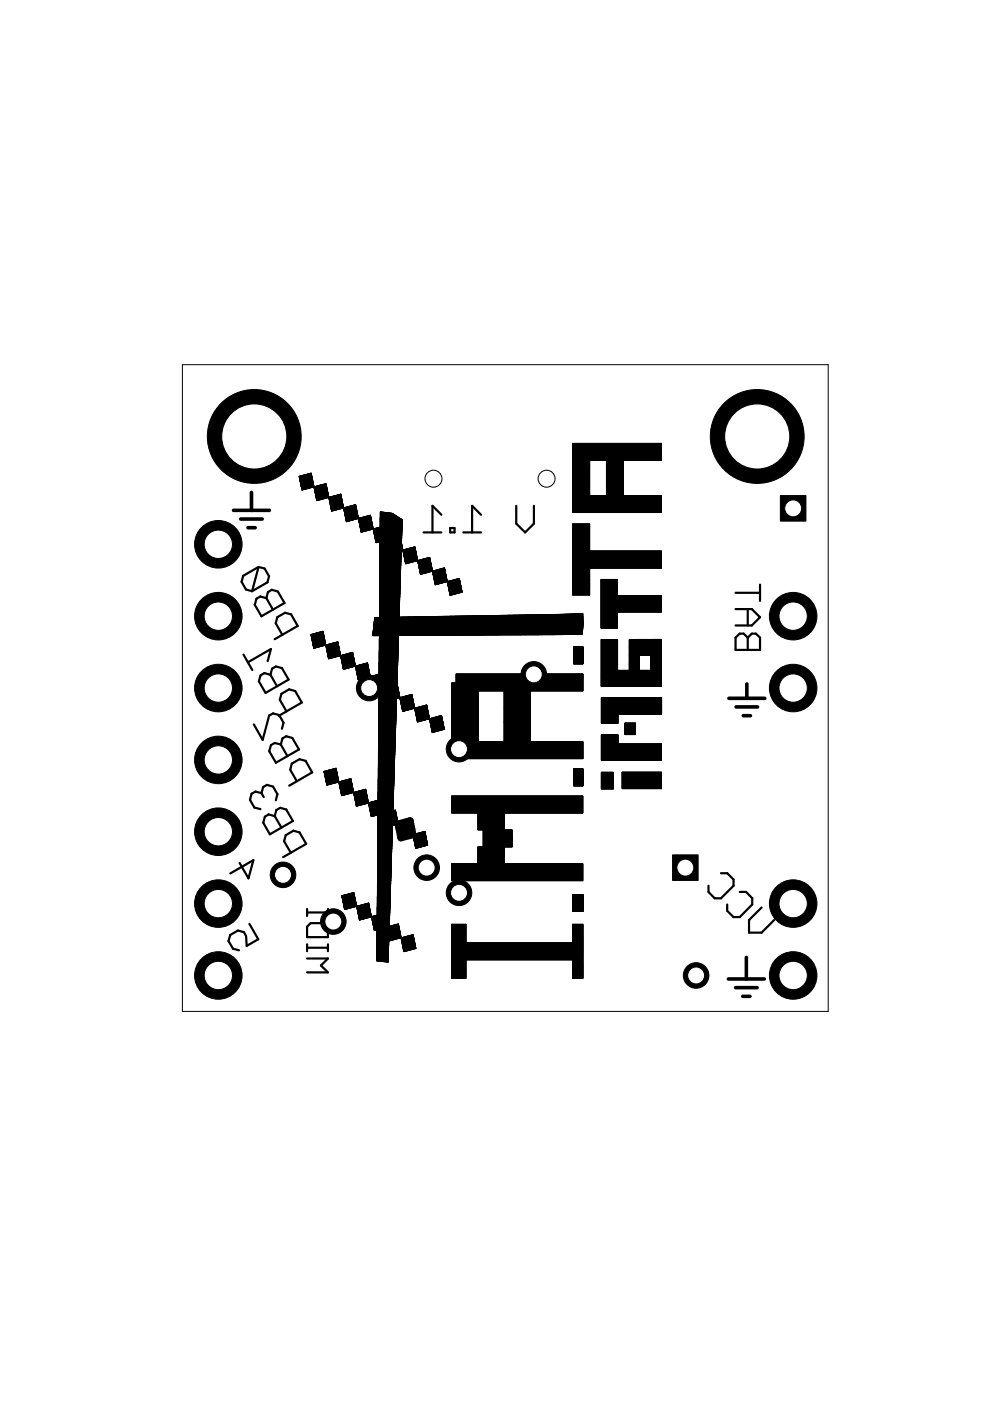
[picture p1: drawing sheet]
<svg xmlns="http://www.w3.org/2000/svg" width="210mm" height="297mm" viewBox="0 0 210 297" stroke-linecap="round" stroke-linejoin="round" font-family="sans-serif">
<g fill="none" stroke="#000" stroke-width=".47">
<path d="M89.8 112.9h3.8M93.6 109.1l-1.9-1.8v5.6M95.4 112h1v.9h-1zM98.2 112.9h3.8M102 109.1l-1.9-1.8v5.6M109.5 107.3v3.7l1.8 1.9 1.9-1.9v-3.7M51.6 138.8l1.9 3.2M54.4 126.9l.8-.4 1.3 .3 .3-1.3 .8-.4 1.3 .3 1.4 2.4-4.9 2.9-1.4-2.5zM54.8 120.2l1.3 .3 .9 1.7-.3 1.3-3.3 1.8M54.8 120.2l-3.2 1.9-.4 1.3 1 1.6 1.2 .3M54.8 120.2l-1.4 5.1M56.5 126.8l1.4 2.5"/>
<path d="M59.9 134.6l-1.4-2.5 .3-1.2 1.6-1 1.3 .4 1.4 2.4-4.9 2.8M156 135.2l.8-.9h.9l.8 .9 .9-.9h.9l.8 .9v2.6h-5.1zM156 129.1h3.4l1.7 1.8-1.7 1.7h-3.4M156 125.7h5.1M158.5 129.1v3.5M158.5 135.2v2.6M161.1 124v3.4M53.8 153.6l1.9 3.3 1.4-5.2 .8-.4 1.3 .3 .9 1.6-.3 1.3M55.2 143.2l.8-.5 1.3 .4 .4-1.3 .8-.5 1.3 .3 1.4 2.5-4.9 2.8-1.4-2.4zM56.7 140.2l.7-2.6-4.8 2.8M57.3 143.1l1.4 2.4M57.4 158l.9-.5 1.2 .4 .4-1.3 .8-.5 1.3 .4 1.4 2.4-4.9 2.8-1.4-2.4z"/>
<path d="M59.5 157.9l1.4 2.4M60.7 150.8l-1.4-2.4 .4-1.3 1.6-.9 1.3 .3 1.4 2.4-4.9 2.9M55.4 168.2l.4-1.3 .8-.5 1.3 .4 .9 1.6-.3 1.3M55.4 168.2l.5 .8M55.4 168.2l-1.2-.4-.9 .5-.3 1.3 .9 1.6 1.3 .4M56.2 173.2l.8-.5 1.3 .3 .3-1.3 .8-.4 1.3 .3 1.4 2.5-4.9 2.8-1.4-2.5zM58.3 173l1.4 2.5M62.9 165.6l-1.4-2.4 .4-1.3 1.6-.9 1.3 .3 1.4 2.5-4.9 2.8M50.8 183l1.9 3.2 1-3.8-4.9 2.8M52.9 195.9l1.9 3.2-2.5 1.5-.1-2.1-.5-.9-1.3-.3-1.6 .9-.3 1.3 .9 1.6 1.3 .4M61.7 180.8l-1.5-2.4 .4-1.3 1.6-1 1.3 .4 1.4 2.4-4.9 2.8M65.1 192.7v1.5"/>
<path d="M65.1 193.5h4.4M65.8 195.7h3l.7 .8v2.2h-4.4v-2.2zM69.5 192.7v1.5M152.9 185.1h1.3l1.3 1.4v1.3l-2.6 2.7h-1.4l-1.3-1.4v-1.3M156.8 189.1h1.4l1.3 1.3v1.4l-2.7 2.6h-1.3l-1.3-1.3v-1.3M161.5 192.4l-2.7 2.7v2.6h2.7l2.6-2.6M65.1 203.2h4.4l-1.4 1.5 1.4 1.5h-4.4M65.1 200.2v1.5M65.1 200.9h4.4M69.5 200.2v1.5"/>
</g>
<path d="M49.5 108.2h7.6M51 110h4.6M52.6 111.9h1.5M53.3 104.4v3.8M154.5 148.1h7.7M156.1 149.9h4.5M157.6 151.7h1.5M158.3 145v3.1M154.4 207.6h7.7M156 209.4h4.5M157.5 211.2h1.5M158.2 203v4.6" fill="none" stroke="#000" stroke-width=".76"/>
<g fill="none" stroke="#000" stroke-width=".21">
<path d="M121.4 97.6h18.8v-3.6h-18.8v14.7l18.8-.1v-3.5h-18.8M121.4 99.9h3.6M121.4 99.8h3.6M121.4 99.7h3.6M121.4 99.6h3.6M121.4 99.5h3.6M121.4 99.4h3.6M121.4 99.3h3.6M121.4 99.2h3.6M121.4 99.1h3.6M121.4 99h3.6M121.4 98.9h3.6"/>
<path d="M121.4 98.8h3.6M121.4 98.7h3.6M121.4 98.6h3.6M121.4 98.5h3.6M121.4 98.4h3.6M121.4 98.3h3.6M121.4 98.2h3.6M121.4 98.1h3.6M121.4 98h3.6M121.4 97.9h3.6M121.4 97.8h3.6M121.4 97.7h3.6"/>
<path d="M121.4 97.6h3.6M121.4 97.5h18.8M121.4 97.4h18.8M121.4 97.3h18.8M121.4 97.2h18.8M121.4 97.1h18.8M121.4 97h18.8M121.4 96.9h18.8M121.4 96.8h18.8M121.4 96.7h18.8M121.4 96.6h18.8M121.4 96.5h18.8"/>
<path d="M121.4 96.4h18.8M121.4 96.3h18.8M121.4 96.2h18.8M121.4 96.1h18.8M121.4 96h18.8M121.4 95.9h18.8M121.4 95.8h18.8M121.4 95.7h18.8M121.4 95.6h18.8M121.4 95.5h18.8M121.4 95.4h18.8M121.4 95.3h18.8"/>
<path d="M121.4 95.2h18.8M121.4 95.1h18.8M121.4 95h18.8M121.4 94.9h18.8M121.4 94.8h18.8M121.4 94.7h18.8M121.4 94.6h18.8M121.4 94.5h18.8M121.4 94.4h18.8M121.4 94.3h18.8M121.4 94.2h18.8M121.4 94.1h18.8"/>
<path d="M121.4 94h18.8M125 97.6v7.5M128.6 97.6v7.5M128.6 99.9h3.6M128.6 99.8h3.6M128.6 99.7h3.6M128.6 99.6h3.6M128.6 99.5h3.6M128.6 99.4h3.6M128.6 99.3h3.6M128.6 99.2h3.6M128.6 99.1h3.6"/>
<path d="M128.6 99h3.6M128.6 98.9h3.6M128.6 98.8h3.6M128.6 98.7h3.6M128.6 98.6h3.6M128.6 98.5h3.6M128.6 98.4h3.6M128.6 98.3h3.6M128.6 98.2h3.6M128.6 98.1h3.6M128.6 98h3.6M128.6 97.9h3.6"/>
<path d="M128.6 97.8h3.6M128.6 97.7h3.6M128.6 97.6h3.6M132.2 97.6v7.5M63.4 101.1h2.7M63.4 101h2.7M63.5 101.2h2.6M63.5 101.1h2.6M63.5 101.3h2.7M63.5 101.2h2.7M63.5 101h2.6M63.5 101.4h2.7"/>
<path d="M63.5 101.5h2.7M63.5 101.4l2.7 .1M63.5 101.5l2.7 .1M63.6 101.6h2.7M63.6 101.6h2.6M63.6 101.7h2.7M63.6 101.9h2.7M63.6 101.8h2.7M63.6 102h2.7M63.6 102.1h2.7M63.6 100.9h2.5M63.7 102.2h2.7"/>
<path d="M63.7 102.1h2.6M63.7 102.3h2.7M63.7 102.2l2.7 .1M63.7 102.4h2.7M63.7 102.3l2.7 .1M63.7 102.5h2.7M63.7 102.4l2.7 .1M63.8 102.6h2.6M63.8 102.7h2.7M63.8 102.8h2.7M63.8 102.9l2.7 .1M63.8 102.9h2.7"/>
<path d="M63.8 103l2.7 .1M63.8 103h2.7M63.9 103.1l2.7 .1M63.9 103.1h2.6M63.9 103.2h5.4M63.9 100.9h2.2M63.9 103.3h2.2M63.9 103.4h1.8M63.9 103.5h1.4M64 103.7h1M64 103.8h.6M64 103.9h.2"/>
<path d="M64 100.8h2.1M64.3 100.8h1.8M64.3 103.8h-.3M64.4 100.7h1.7M64.7 100.7h1.3M64.7 103.7h-.7M64.8 100.6h1.2M65.1 100.6h.9M65.1 103.6h-1.1M65.2 100.5h.8M65.5 100.5h.5M65.5 103.5h-1.6"/>
<path d="M65.6 100.4h.4M65.8 100.4h.2M65.9 103.4h-2M66.3 103.3h-2.4M66.6 103.2l2.5-.7 .6 3M66.6 103.2l.6 3 2.5-.7M66.6 103.2l-.6-2.9-2.6 .7 .6 2.9M66.6 103.2l-2.6 .7M66.6 103.3h2.7M66.6 103.4h2.7M66.6 103.5h2.7M66.7 103.7h2.6"/>
<path d="M66.7 103.6h2.6M66.7 103.8h2.7M66.7 103.7h2.7M66.7 103.9h2.7M66.7 104h2.7M66.8 104.1h2.6M66.8 104.2h2.7M66.8 103.2h2.4M66.8 104.4h2.7M66.8 104.3h2.7M66.8 104.5h2.7M66.8 104.6h2.7"/>
<path d="M66.9 104.7h2.7M66.9 104.6h2.7M66.9 104.8h2.7M66.9 104.9h2.7M66.9 105h2.7M67 105.1h2.7M67 105.1h2.6M67 105.2h2.7M67 105.3h2.7M67 105.4l5.4 .1M67 105.4h2.7M67 103.1h2.2"/>
<path d="M67.1 105.8h1.2M67.1 105.9h.8M67.1 106h.4M67.2 103.1h2M67.3 106.1h-.1M67.4 103h1.8M67.5 103h1.7M67.7 106h-.6M67.8 102.9h1.4M67.9 102.8h1.3M68.1 105.9h-1M68.3 102.8h.9"/>
<path d="M68.4 102.7h.8M68.5 105.8h-1.4M68.6 102.7h.5M68.7 105.7h-1.6M68.8 102.6h.3M68.9 105.7h-1.8M69.1 105.6h-2M69.1 102.6h-.1M69.2 105.6h-2.1M69.5 105.5h-2.5M69.6 105.5h-2.6M69.7 105.5l.6 2.9 2.6-.7"/>
<path d="M69.7 105.5h2.7M69.7 105.6h2.7M69.8 105.7h2.7M69.8 105.7h2.6M69.8 105.8h2.7M69.8 105.9h2.7M69.8 106h2.7M69.8 106.2h2.7M69.8 106.1h2.7M69.9 106.3h2.7M69.9 106.2h2.7M69.9 106.4h2.7"/>
<path d="M69.9 106.5h2.7M69.9 106.6h2.7M69.9 106.5l2.7 .1M69.9 105.4h2.5M70 106.7h2.6M70 106.6l2.6 .1M70 106.7l2.7 .1M70 106.8l2.7 .1M70 106.8h2.7M70 107h2.7M70 106.9h2.7M70 107.1h2.7"/>
<path d="M70.1 107.2h2.6M70.1 107.1h2.6M70.1 107.3h2.7M70.1 107.4h2.7M70.1 105.3h2.3M70.1 107.5h2.7M70.1 107.6h2.7M70.2 107.6h2.6M70.2 108h1.4M70.3 108.1h.9M70.3 108.2h.5M70.3 108.3h.1"/>
<path d="M70.3 105.3h2M70.5 105.2h1.8M70.7 108.3h-.4M70.7 105.2h1.6M70.9 105.1h1.4M71.1 108.2h-.8M71.1 105.1h1.2M71.3 105h1M71.5 108.1h-1.2M71.5 105h.8M71.7 104.9h.6M71.9 107.9l-1.7 .1"/>
<path d="M71.9 104.9h.4M72 107.9h-1.8M72.1 104.8h.2M72.2 104.8l-2.5 .7M72.2 104.8l.7 2.9M72.3 107.8l-2.1 .1M72.4 107.8h-2.2M72.7 107.7l-2.5 .1M72.9 107.7l.5 2.9 5.1-1.4M72.9 107.7h2.6M72.9 107.8h2.7M72.9 107.9h2.7"/>
<path d="M72.9 108.1h2.7M72.9 108h2.7M72.9 108.2h2.7M73 108.3h2.7M73 108.2h2.6M73 108.4h2.7M73 108.5h2.7M73 108.6h2.7M73 108.7h2.8M73.1 108.8h2.7M73.1 108.9h2.7M73.1 109l2.7 .1"/>
<path d="M73.1 109h2.7M73.1 109.1h2.7M73.1 107.6h2.4M73.2 109.2h2.6M73.2 109.1l2.6 .1M73.2 109.3h2.7M73.2 109.2l2.7 .1M73.2 109.4h2.7M73.2 109.5h2.7M73.2 109.4l2.7 .1M73.2 109.6h2.7M73.2 109.5l2.7 .1"/>
<path d="M73.3 109.7h2.6M73.3 109.6l2.6 .1M73.3 109.8h2.7M73.3 109.7l2.7 .1M73.3 109.9h5.4M73.3 109.9h2.7M73.3 107.6h2.2M73.3 110h2.3M73.3 110.1h1.9M73.5 107.5h2M73.7 110.6h-.3M73.7 107.5h1.8"/>
<path d="M73.8 110.5h-.4M73.9 107.4h1.6M74 110.4l-.6 .1M74.1 107.4h1.4M74.2 110.4h-.8M74.3 107.3h1.2M74.4 110.3l-1 .1M74.5 107.3h.9M74.6 110.3h-1.2M74.7 107.2h.7M74.8 110.2l-1.4 .1M74.8 107.1h.6"/>
<path d="M75.1 110.2h-1.7M75.1 107.1h.3M75.2 107h.2M75.4 107l1.2 5.8 4-1v-3.3M75.4 107l-2.5 .7M75.5 110.1h-2.2M75.5 107.7h-5.3M75.8 110h-2.5M76 110h2.7M76 110.1h2.7M76 110.2h2.7M76.1 110.2h2.6"/>
<path d="M76.1 109.9h2.6M76.1 110.3h2.7M76.1 110.4h2.7M76.1 110.6h2.7M76.1 110.5h2.7M76.1 110.7h2.7M76.2 110.8h2.6M76.2 110.7h2.6M76.2 110.9h2.7M76.2 110.8h2.7M76.2 111h2.7M76.2 111.1h2.7"/>
<path d="M76.2 111.2h2.8M76.3 111.3h2.7M76.3 111.4h2.7M76.3 111.5h2.7M76.3 109.8h2.4M76.3 111.6l2.7 .1M76.3 111.6h2.7M76.3 111.7l2.8 .1M76.3 111.7h2.7M76.4 111.8l2.7 .1M76.4 111.8h2.7M76.4 111.9l2.7 .1"/>
<path d="M76.4 111.9h2.7M76.4 112l2.7 .1M76.4 112h2.7M76.4 112.1l8.8 .1M76.4 112.1h2.7M76.5 112.2h2.3M76.5 109.8h2.2M76.5 112.4h1.9M76.5 112.5h1.5M76.5 112.6h1.1M76.5 112.7h.7M76.6 112.8h.2"/>
<path d="M76.7 109.7h1.9M76.9 109.7h1.7M77 112.7l-.4 .1M77.1 109.6h1.5M77.3 109.6h1.3M77.4 112.6h-.9M77.5 109.5h1.1M77.7 109.5h.9M77.8 112.5h-1.3M77.9 109.4h.7M78 109.4h.6M78.2 112.4h-1.7"/>
<path d="M78.3 109.3h.2M78.4 109.3h.1M78.5 109.2l1.2 5.9M78.6 112.3h-2.1M79 112.2h-2.5M79.1 112.2h6.1M79.2 112.4h6M79.2 112.3h6M79.2 112.5h6M79.2 112.6h6M79.2 112.7h6M79.3 112.8h5.9"/>
<path d="M79.3 112.1h5.9M79.3 112.9h5.9M79.3 113.1h5.9M79.3 113h5.9M79.3 113.2h5.9M79.4 113.3h5.8M79.4 113.2h5.8M79.4 113.4h5.8M79.4 113.5h5.8M79.4 113.6h5.8M79.4 112.1h5.8M79.4 113.7h5.8"/>
<path d="M79.5 113.8h5.7M79.5 113.7h5.7M79.5 113.9h5.7M79.5 114h5.7M79.5 114.1h5.7M79.5 114.2h5.7M79.6 114.4h5.5M79.6 114.3h5.5M79.6 114.5h5.5M79.6 114.6h5.5M79.7 114.7h5.4M79.7 114.6h5.4"/>
<path d="M79.7 112h5.5M79.7 115.1l.9-.3v1M79.7 115.1h.1M79.8 112h5.4M80 115h-.3M80 111.9h5.2M80.1 115h-.4M80.2 111.9h5M80.3 114.9h-.6M80.4 111.8h4.8M80.5 114.9h-.8M80.6 120h4.3"/>
<path d="M80.6 119.9h4.4M80.6 119.8h4.4M80.6 119.7h4.4M80.6 119.6h4.4M80.6 119.5h4.4M80.6 119.4h4.4M80.6 119.3h4.4M80.6 119.2h4.4M80.6 119.1h4.4M80.6 119h4.4M80.6 118.9h4.4M80.6 118.8h4.4"/>
<path d="M80.6 118.7h4.4M80.6 118.6h4.4M80.6 118.5h4.4M80.6 118.4h4.4M80.6 118.3h4.4M80.6 118.2h4.4M80.6 118.1h4.4M80.6 118h4.4M80.6 117.9h4.4M80.6 117.8h4.4M80.6 117.7h4.4M80.6 117.6h4.4"/>
<path d="M80.6 117.5h4.4M80.6 117.4h4.4M80.6 117.3h4.4M80.6 117.2h4.4M80.6 117.1h4.4M80.6 117h4.4M80.6 116.9h4.4M80.6 116.8h4.4M80.6 116.6h7.5M80.6 116.5h4.8M80.6 116.4h4.8M80.6 116.3h4.8"/>
<path d="M80.6 116.3h4.7M80.6 116.2h4.7M80.6 116.1h4.7M80.6 116h4.7M80.6 115.8l-.1 7.4M80.6 115.9h4.7M80.6 115.8h4.7M80.6 115.7h4.6M80.6 115.6h4.6M80.6 115.5h4.6M80.6 115.4h4.6M80.6 115.3l4.6 .1"/>
<path d="M80.6 115.3h4.6M80.6 111.8h4.6M80.6 115.2l4.6 .1M80.6 115.2h4.5M80.6 115.1h4.5M80.6 115h4.5M80.6 114.9h4.5M80.6 111.7h4.6M80.6 111.6h4.6M80.6 111.5h4.6M80.6 111.4h4.6M80.6 111.3h4.6"/>
<path d="M80.6 111.2h4.6M80.6 111.1h4.6M80.6 111h4.6M80.6 110.9h4.6M80.6 110.8h4.7M80.6 110.7h4.7M80.6 110.6h4.7M80.6 110.5h4.7M80.6 110.4h4.7M80.6 110.3h4.7M80.6 110.2h4.7M80.6 110.1l4.6 .1"/>
<path d="M80.6 110.1h4.6M80.6 110h4.4M80.6 109.9h4.3M80.6 109.9h4.2M80.6 109.8h4.1M80.6 109.7l4 .1M80.6 108.5l2.5 .3 2.2 1.4M80.6 109.7h3.9M80.6 109.6l3.9 .1M80.6 109.6h3.8M80.6 109.5l3.7 .1M80.6 109.5h3.6"/>
<path d="M80.6 109.4l3.5 .1M80.6 109.4h3.5M80.6 109.3l3.4 .1M80.6 109.3h3.3M80.6 109.2l3.2 .1M80.6 109.2h3.1M80.6 109.1l3.1 .1M80.6 109.1h2.9M80.6 109l2.9 .1M80.6 109h2.8M80.6 108.9h2.7M80.6 108.9h2.6"/>
<path d="M80.6 108.8h2.5M80.6 108.8h2.1M80.6 108.7h1.8M80.6 108.6l1.2 .1M80.6 108.6h.9M80.6 108.5l.4 .1M80.6 108.5h.1M85 119.9l-4.4 .1M85 117.9h-4.4M85 117.7l-.4 13.2 38.9-.8M85 117.3h-4.4M85.1 116.7h-4.5"/>
<path d="M85.1 115.1l.3 1.5M85.1 115h-4.5M85.1 114.8h-5.4M85.2 113.9l-.1 1.2M85.2 114.3h-5.6M85.2 112.9h-5.9M85.3 110.9h-4.7M85.3 110.2l-.1 3.7M85.3 116.6l-4.7 .1M85.4 116.6l2.6-.7 1.2 5.9M85.4 116.6l.6 2.9M85.4 116.6l-.4 .1v1"/>
<path d="M85.4 116.7h2.7M85.4 116.6h2.7M85.4 116.8h2.7M85.5 116.9h2.7M85.5 117l2.7 .1M85.5 117h2.7M85.5 117.1l2.7 .1M85.5 117.1h2.7M85.5 117.2l2.7 .1M85.5 117.2h2.7M85.6 117.3l2.7 .1M85.6 117.3h2.6"/>
<path d="M85.6 116.6h2.5M85.6 117.5h2.7M85.6 117.4h2.7M85.6 117.6h2.7M85.6 117.7h2.7M85.6 117.8h2.7M85.7 117.9h2.7M85.7 117.8h2.6M85.7 118h2.7M85.7 118.1h2.7M85.7 118.2h2.7M85.7 118.3h2.8"/>
<path d="M85.8 118.3h2.7M85.8 118.4h2.7M85.8 116.5h2.3M85.8 118.6h2.7M85.8 118.5h2.7M85.8 118.7h2.7M85.9 118.8h2.6M85.9 118.7h2.6M85.9 118.8l5.3 .1M86 119.5l5.1-1.3 .6 2.9M86 116.5h2.1M86.1 119.5h-.1"/>
<path d="M86.2 116.4h1.9M86.3 119.5h-.3M86.4 116.4h1.7M86.5 119.4h-.5M86.6 116.3h1.4M86.7 119.4h-.7M86.8 116.2h1.2M86.9 119.3h-.9M87 116.2h1M87.1 119.3h-1.1M87.2 116.1h.8M87.3 119.2h-1.4"/>
<path d="M87.4 116.1h.6M87.5 119.1l-1.6 .1M87.6 116h.4M87.7 119.1h-1.8M87.7 116h.3M87.9 119l-2 .1M88.1 119h-2.2M88.3 118.9l-2.4 .1M88.5 118.9h-2.6M88.6 118.9h2.6M88.6 119h2.7M88.6 119.1h2.7"/>
<path d="M88.6 119.2h2.7M88.6 119.3h2.7M88.7 119.4h2.7M88.7 119.4h2.6M88.7 119.5h2.7M88.7 119.6h2.7M88.7 119.7h2.7M88.7 118.8h2.5M88.8 119.8h2.6M88.8 119.9h2.7M88.8 120h2.7M89 118.7h2.2"/>
<path d="M89.1 118.7h2.1M89.4 118.6h1.8M89.5 118.6h1.7M89.7 118.5h1.5M89.9 118.5h1.3M90.1 118.4h1M90.3 118.4h.8M90.6 118.3h.5M90.7 118.3h.4M91 118.2h.1M121.4 116.8h18.8v3.6h-18.8M121.4 120h18.8"/>
<path d="M121.4 119.9h18.8M121.4 119.8h18.8M121.4 119.7h18.8M121.4 119.6h18.8M121.4 119.5h18.8M121.4 119.4h18.8M121.4 119.3h18.8M121.4 119.2h18.8M121.4 119.1h18.8M121.4 119h18.8M121.4 118.9h18.8M121.4 118.8h18.8"/>
<path d="M121.4 118.7h18.8M121.4 118.6h18.8M121.4 118.5h18.8M121.4 118.4h18.8M121.4 118.3h18.8M121.4 118.2h18.8M121.4 118.1h18.8M121.4 118h18.8M121.4 117.9h18.8M121.4 117.8h18.8M121.4 117.7h18.8M121.4 117.6h18.8"/>
<path d="M121.4 117.5h18.8M121.4 117.4h18.8M121.4 117.3h18.8M121.4 117.2h18.8M121.4 117.1h18.8M121.4 117h18.8M121.4 116.9h18.8M121.4 116.8h3.6M121.4 116.7h3.6M121.4 116.6h3.6M121.4 116.5h3.6M121.4 116.4h3.6"/>
<path d="M121.4 116.3h3.6M121.4 116.2h3.6M121.4 116.1h3.6M121.4 116h3.6M121.4 115.9h3.6M121.4 115.8h3.6M121.4 115.7h3.6M121.4 115.6h3.6M121.4 115.5h3.6M121.4 115.4h3.6M121.4 115.3h3.6M121.4 115.2h3.6"/>
<path d="M121.4 115.1h3.6M121.4 115h3.6M121.4 114.9h3.6M121.4 114.8h3.6M121.4 114.7h3.6M121.4 114.6h3.6M121.4 114.5h3.6M121.4 114.4h3.6M121.4 114.3h3.6M121.4 114.2h3.6M121.4 114.1h3.6M121.4 114h3.6"/>
<path d="M121.4 113.9h3.6M121.4 113.8h3.6M121.4 113.7h3.6M121.4 113.6h3.6M121.4 113.5h3.6M121.4 113.4h3.6M121.4 113.3h3.6M121.4 113.2h3.6M121.4 113.1h3.6M121.4 113h3.6M121.4 112.9h3.6M121.4 112.8h3.6"/>
<path d="M121.4 112.7h3.6M121.4 112.6h3.6M121.4 112.5h3.6M121.4 112.4h3.6M121.4 112.3h3.6M121.4 112.2h3.6M121.4 112.1h3.6M121.4 112h3.6M121.4 111.9h3.6M121.4 111.8h3.6M121.4 111.7h3.6M121.4 111.6h3.6"/>
<path d="M121.4 111.5h3.6M121.4 111.4h3.6M121.4 111.3h3.6M121.4 111.2h3.6M121.4 111.1h3.6M121.4 108.6h18.8M121.4 108.5h18.8M121.4 108.4h18.8M121.4 108.3h18.8M121.4 108.2h18.8M121.4 108.1h18.8M121.4 108h18.8"/>
<path d="M121.4 107.9h18.8M121.4 107.8h18.8M121.4 107.7h18.8M121.4 107.6h18.8M121.4 107.5h18.8M121.4 107.4h18.8M121.4 107.3h18.8M121.4 107.2h18.8M121.4 107.1h18.8M121.4 107h18.8M121.4 106.9h18.8M121.4 106.8h18.8"/>
<path d="M121.4 106.7h18.8M121.4 106.6h18.8M121.4 106.5h18.8M121.4 106.4h18.8M121.4 106.3h18.8M121.4 106.2h18.8M121.4 106.1h18.8M121.4 106h18.8M121.4 105.9h18.8M121.4 105.8h18.8M121.4 105.7h18.8M121.4 105.6h18.8"/>
<path d="M121.4 105.5h18.8M121.4 105.4h18.8M121.4 105.3h18.8M121.4 105.2h18.8M121.4 105.1h3.6M121.4 105h3.6M121.4 104.9h3.6M121.4 104.8h3.6M121.4 104.7h3.6M121.4 104.6h3.6M121.4 104.5h3.6M121.4 104.4h3.6"/>
<path d="M121.4 104.3h3.6M121.4 104.2h3.6M121.4 104.1h3.6M121.4 104h3.6M121.4 103.9h3.6M121.4 103.8h3.6M121.4 103.7h3.6M121.4 103.6h3.6M121.4 103.5h3.6M121.4 103.4h3.6M121.4 103.3h3.6M121.4 103.2h3.6"/>
<path d="M121.4 103.1h3.6M121.4 103h3.6M121.4 102.9h3.6M121.4 102.8h3.6M121.4 102.7h3.6M121.4 102.6h3.6M121.4 102.5h3.6M121.4 102.4h3.6M121.4 102.3h3.6M121.4 102.2h3.6M121.4 102.1h3.6M121.4 102h3.6"/>
<path d="M121.4 101.9h3.6M121.4 101.8h3.6M121.4 101.7h3.6M121.4 101.6h3.6M121.4 101.5h3.6M121.4 101.4h3.6M121.4 101.3h3.6M121.4 101.2h3.6M121.4 101.1h3.6M121.4 101h3.6M121.4 100.9h3.6M121.4 100.8h3.6"/>
<path d="M121.4 100.7h3.6M121.4 100.6h3.6M121.4 100.5h3.6M121.4 100.4h3.6M121.4 100.3h3.6M121.4 100.2h3.6M121.4 100.1h3.6M121.4 100h3.6M125 116.8v-5.7h-3.6v15.1l3.6-.1v-5.7M128.6 105.1h3.6M128.6 105h3.6M128.6 104.9h3.6"/>
<path d="M128.6 104.8h3.6M128.6 104.7h3.6M128.6 104.6h3.6M128.6 104.5h3.6M128.6 104.4h3.6M128.6 104.3h3.6M128.6 104.2h3.6M128.6 104.1h3.6M128.6 104h3.6M128.6 103.9h3.6M128.6 103.8h3.6M128.6 103.7h3.6"/>
<path d="M128.6 103.6h3.6M128.6 103.5h3.6M128.6 103.4h3.6M128.6 103.3h3.6M128.6 103.2h3.6M128.6 103.1h3.6M128.6 103h3.6M128.6 102.9h3.6M128.6 102.8h3.6M128.6 102.7h3.6M128.6 102.6h3.6M128.6 102.5h3.6"/>
<path d="M128.6 102.4h3.6M128.6 102.3h3.6M128.6 102.2h3.6M128.6 102.1h3.6M128.6 102h3.6M128.6 101.9h3.6M128.6 101.8h3.6M128.6 101.7h3.6M128.6 101.6h3.6M128.6 101.5h3.6M128.6 101.4h3.6M128.6 101.3h3.6"/>
<path d="M128.6 101.2h3.6M128.6 101.1h3.6M128.6 101h3.6M128.6 100.9h3.6M128.6 100.8h3.6M128.6 100.7h3.6M128.6 100.6h3.6M128.6 100.5h3.6M128.6 100.4h3.6M128.6 100.3h3.6M128.6 100.2h3.6M128.6 100.1h3.6"/>
<path d="M128.6 100h3.6M65.9 134.5l.6 3M65.9 134.6h2.7M65.9 134.5h2.7M66 134.7h2.7M66 134.6h2.6M66 134.8h2.7M66 134.9h2.7M66 135h2.7M66 135.1h2.7M66.1 135.2h2.7M66.1 135.1h2.6"/>
<path d="M66.1 135.3h2.7M66.1 134.5h2.5M66.1 135.4h2.7M66.1 135.5h2.7M66.1 135.6h2.7M66.2 135.7h2.7M66.2 135.6h2.7M66.2 135.8h2.7M66.2 135.9h2.7M66.2 136h2.7M66.3 136.1h2.6M66.3 136.2h2.7"/>
<path d="M66.3 136.3h2.7M66.3 136.4h2.7M66.3 134.4h2.3M66.3 136.5l2.7 .1M66.3 136.5h2.7M66.4 136.6l2.7 .1M66.4 136.6h2.6M66.4 136.7l5.4 .1M66.4 136.7h2.7M66.5 134.4h2.1M66.5 137.4h.1M66.5 137.5l5.1-1.4 1.2 5.8"/>
<path d="M66.7 134.3h1.9M66.8 137.4h-.3M66.9 134.3h1.7M67 137.3l-.5 .1M67.1 134.2h1.5M67.2 137.3h-.7M67.3 134.2h1.3M67.4 137.2h-.9M67.5 134.1h1M67.6 137.2h-1.1M67.6 134.1h.9M67.8 137.1h-1.3"/>
<path d="M67.9 134h.6M68 137.1h-1.6M68.1 134h.4M68.2 137h-1.8M68.3 133.9h.2M68.4 136.9l-2 .1M68.4 133.9h.1M68.5 133.8l-2.6 .7M68.5 133.8l1.2 5.9M68.6 136.9h-2.2M68.8 136.8l-2.4 .1M68.9 136.8h-2.5"/>
<path d="M69.1 136.8l2.7 .1M69.1 136.8h2.7M69.1 136.9l2.7 .1M69.1 136.9h2.7M69.1 137.1h2.7M69.1 137h2.7M69.2 137.1h2.6M69.2 137.2h2.7M69.2 137.3h2.7M69.2 137.4h2.7M69.2 137.5h2.7M69.2 137.6h2.7"/>
<path d="M69.3 137.7h2.7M69.3 137.6h2.6M69.3 136.7h2.5M69.3 137.8h2.7M69.3 137.9h2.7M69.3 138h2.7M69.3 138.1h2.8M69.3 138.1h2.7M69.4 138.2h2.7M69.4 138.3h2.7M69.4 138.4l2.7 .1M69.4 138.4h2.7"/>
<path d="M69.4 136.7h2.3M69.4 138.5l2.7 .1M69.4 138.5h2.7M69.4 138.6l2.8 .1M69.4 138.6h2.7M69.5 138.7l2.7 .1M69.5 138.7h2.7M69.5 138.8h2.7M69.5 138.9h2.7M69.5 139h5.4M69.6 136.6h2.1M69.7 139.7l5.1-1.4 1.1 5.8"/>
<path d="M69.8 139.7h-.1M69.8 136.6h1.9M70 139.6h-.3M70 136.5h1.7M70.2 139.6h-.6M70.2 136.5h1.5M70.4 139.5h-.8M70.4 136.4h1.3M70.5 139.4l-.9 .1M70.6 136.4h1.1M70.8 139.4h-1.2M70.8 136.3h.9"/>
<path d="M71 139.3l-1.4 .1M71 136.2h.6M71.2 139.3h-1.6M71.2 136.2h.4M71.4 139.2l-1.8 .1M71.4 136.1h.2M71.6 139.2h-2M71.8 139.1h-2.2M72 139.1h-2.4M72.2 139h-2.7M72.2 139.1h2.7M72.2 139h2.7"/>
<path d="M72.2 139.2h2.8M72.3 139.3h2.7M72.3 139.2h2.7M72.3 139.4h2.7M72.3 139.6h2.7M72.3 139.5h2.7M72.3 139.7h2.7M72.4 139.8h2.7M72.4 139.7h2.7M72.4 139.9h2.7M72.4 140h2.7M72.5 138.9h2.4"/>
<path d="M72.6 138.9h2.3M72.9 138.8h2M73 138.8h1.9M73.2 138.7h1.6M73.4 138.7h1.4M73.6 138.6h1.2M73.8 138.6h1M74 138.5h.8M74.2 138.5h.6M74.4 138.4h.4M74.6 138.4h.2M79.1 134.4h44.4"/>
<path d="M79.1 134.3h44.4M79.1 134.2h44.4M79.1 134.1h44.4M79.1 134h44.4M79.1 133.9h44.4M79.1 133.8h44.4M79.1 133.7h44.4M79.2 133.6h44.3M79.2 133.5h44.3M79.2 133.4h44.3M79.2 133.3h44.3M79.2 133.2h44.3"/>
<path d="M79.2 133.1h44.3M79.2 133h44.3M79.2 132.9h44.4M79.2 132.8h44.4M79.2 132.7h44.4M79.3 132.6h44.3M79.3 132.5h44.3M79.3 132.4h44.3M79.3 132.3h44.3M79.3 132.2h44.3M79.3 132.1h44.3M79.3 132h44.3"/>
<path d="M79.4 131.9h44.2M79.4 131.8h44.2M79.4 131.7h44.2M79.4 131.6h44.2M79.4 131.5h44.2M79.4 131.4h44.2M79.4 131.3h44.2M79.4 131.2h44.2M79.4 131.1h44.2M79.4 131h44.2M79.5 131h44.1M80.4 140h3.9"/>
<path d="M80.4 139.9h3.9M80.4 139.8h3.9M80.4 139.7h3.9M80.4 139.6h3.9M80.4 139.5h3.9M80.4 139.4h3.9M80.4 139.3h3.9M80.4 139.2h3.9M80.4 139.1h3.9M80.4 139h3.9M80.4 139h4M80.4 138.9h4"/>
<path d="M80.4 138.8h4M80.4 138.7h4M80.4 138.6h4M80.4 138.5h4M80.4 138.4h4M80.4 138.3h4M80.4 138.2h4M80.4 137.1h4M80.4 138.1h4M80.4 138h4M80.4 137.9h4M80.4 137.8h4"/>
<path d="M80.4 137.7h4M80.4 137.6h4M80.4 137.5h4M80.4 137.4h4M80.4 137.3h4M80.4 137.2h4M80.4 137h4M80.4 136.9h4M80.4 136.8h4M80.4 136.7h4M80.4 136.6h4M80.4 136.5h4"/>
<path d="M80.4 136.4h4M80.4 136.3h4.1M80.4 136.2h4.1M80.4 136.1h4.1M80.4 136h4.1M80.4 135.9h4.1M80.4 135.8h4.1M80.4 135.7h4.1M80.4 135.6h4.1M80.4 135.5h4.1M80.4 135.4h4.1M80.4 137.8v5.1l-1.9 .5 .6 2.9"/>
<path d="M80.5 135.4h4M80.5 135.3h4M80.5 135.2h4M80.5 135.1h4M80.5 135h4M80.5 134.9h4M80.5 134.8h4M80.5 134.8l-.1 3M80.5 130.5v.4M80.5 130.9h43.1M80.5 130.8h4.1M80.5 130.7h4.1"/>
<path d="M80.5 130.6h4.1M80.5 130.5h4.1M80.5 130.4h4.1M80.5 130.3h4.1M80.5 130.2h4.1M80.5 130.1h4.1M80.5 130h4.1M80.5 129.9h4.1M80.5 129.8h4.1M80.5 129.7h4.1M80.5 129.6h4.1M80.5 129.5h4.1"/>
<path d="M80.5 129.4h4.1M80.5 129.3h4.2M80.5 129.2h4.2M80.5 129.1h4.2M80.5 129h4.2M80.5 128.9h4.2M80.5 126.8v3.7M80.5 128.8h4.2M80.5 128.7h4.2M80.5 128.6h4.2M80.5 128.5h4.2M80.5 128.4h4.2"/>
<path d="M80.5 128.3h4.2M80.5 128.2h4.2M80.5 128.1h4.2M80.5 128h4.2M80.5 127.9h4.2M80.5 127.8h4.2M80.5 127.7h4.2M80.5 127.6h4.2M80.5 127.5h4.2M80.5 127.4h4.2M80.5 127.3h4.2M80.5 127.2h4.2"/>
<path d="M80.5 127.1h4.2M80.5 127h4.2M80.5 126.9h4.2M80.5 126.8h4.2M80.5 126.7h4.2M80.5 126.6h4.3M80.5 126.2h4.3M80.5 126.1h4.3M80.5 126h4.3M80.5 125.9h4.3M80.5 125.8h4.3M80.5 125.7h4.3"/>
<path d="M80.5 125.6h4.3M80.5 125.5h4.3M80.5 125.4h4.3M80.5 125.3h4.3M80.5 125.2h4.3M80.5 125.1h4.3M80.5 125h4.3M80.5 124.9h4.3M80.5 124.8h4.3M80.5 124.7h4.3M80.5 124.6h4.3M80.5 124.5h4.3"/>
<path d="M80.5 124.4h4.3M80.5 124.3h4.3M80.5 124.2h4.3M80.5 124.1h4.3M80.5 124h4.3M80.5 123.9h4.3M80.5 123.8h4.3M80.5 123.7h4.3M80.5 123.6h4.3M80.5 123.5h4.3M80.5 123.4h4.3M80.5 123.3h4.3"/>
<path d="M80.5 123.2h4.4M80.5 126.5h4.3M80.5 126.4h4.3M80.5 126.3h4.3M80.5 123.1h4.4M80.5 123h4.4M80.5 122.9h4.4M80.5 122.8h4.4M80.5 122.7h4.4M80.5 122.6h4.4M80.5 122.5h4.4M80.5 122.4h4.4"/>
<path d="M80.5 122.3h4.4M80.5 122.2h4.4M80.5 122.1h4.4M80.5 122h4.4M80.5 121.9h4.4M80.5 121.8h4.4M80.5 121.7h4.4M80.5 121.6h4.4M80.5 121.5h4.4M80.5 121.4h4.4M80.5 121.3h4.4M80.5 121.2h4.4"/>
<path d="M80.5 121.1h4.4M80.5 121h4.4M80.5 120.9h4.4M80.5 123.2v3.6M80.6 120.9h4.3M80.6 120.8h4.3M80.6 120.7h4.3M80.6 120.6h4.3M80.6 120.5h4.3M80.6 120.4h4.3M80.6 120.3h4.3M80.6 120.2h4.3"/>
<path d="M80.6 120.1h4.3M84.3 139.7h-3.9M84.4 138.3h-4M84.4 137.6l-4 .1M84.4 136.9l-4 .1M84.4 136.4l-.1 3.8M84.5 136.3h-4.1M84.5 134.7l-.1 1.7M84.6 130.6l-4.1 .1M84.7 129.3h-4.2M84.7 128.7h-4.2M84.7 128h-4.2"/>
<path d="M84.7 127.3h-4.2M84.8 126h-4.3M84.8 125.3h-4.3M84.9 123.3h-4.4M84.9 122.6l-4.4 .1M84.9 121.9l-4.4 .1M85.3 130.8h38.3M87.8 130.8h35.8M88.8 120.1h2.7M88.8 120.2h2.7M88.9 120.4h2.6M88.9 120.3h2.6"/>
<path d="M88.9 120.5h2.7M88.9 120.4h2.7M88.9 120.6h2.7M88.9 120.7h2.7M88.9 120.8h2.8M89 120.9h2.7M89 120.8h2.7M89 121h2.7M89 121.1h5.4M89 121.1h2.7M89 121.2h2.3M89 121.3h1.9"/>
<path d="M89.1 121.4h1.4M89.1 121.5h1M89.1 121.6h.6M89.1 121.7h.2M89.5 121.7h-.4M89.9 121.6h-.8M90.3 121.5h-1.2M90.7 121.4h-1.6M91.1 121.3h-2.1M91.5 121.2h-2.5M91.5 130.7h32.1M91.7 121.1l2.5-.7 .6 2.9"/>
<path d="M91.7 121.1l.6 2.9M91.7 121.1l-2.5 .7M91.7 121.2h2.7M91.7 121.3h2.7M91.8 121.4h2.6M91.8 121.5h2.7M91.8 121.1h2.6M91.8 121.6h2.7M91.8 121.7h2.7M91.8 121.8h2.7M91.9 121.9h2.7M91.9 122h2.7"/>
<path d="M91.9 122.2h2.7M91.9 122.1h2.7M91.9 122.3h2.7M91.9 121h2.5M92 122.4h2.7M92 122.4h2.6M92 122.5h2.7M92 122.6h2.7M92 122.7h2.7M92.1 122.9h2.6M92.1 122.8h2.6M92.1 123h2.7"/>
<path d="M92.1 123.1h2.7M92.1 123.2h2.7M92.1 123.3h5.4M92.2 123.4h2.4M92.2 121h2.2M92.2 123.5h1.9M92.3 124h.1M92.3 120.9h2M92.5 120.9h1.8M92.6 123.9l-.3 .1M92.7 120.8h1.6M92.8 123.9h-.5"/>
<path d="M92.9 120.8h1.4M93 123.8h-.7M93.1 120.7h1.2M93.1 123.8h-.9M93.3 120.6h1M93.4 123.7h-1.2M93.5 120.6h.8M93.5 123.7h-1.3M93.7 120.5h.6M93.8 123.6h-1.6M93.9 120.5h.4M93.9 123.5l-1.7 .1"/>
<path d="M94 130.7h29.6M94.1 120.4h.1M94.3 123.4l-2.1 .1M94.7 123.3l-2.5 .1M94.8 123.3l-2.5 .7M94.8 123.4h2.7M94.8 123.3l2.7 .1M94.9 123.5h2.7M94.9 123.4l2.7 .1M94.9 123.6h2.7M94.9 123.5l2.7 .1M94.9 123.7h2.7"/>
<path d="M94.9 123.8h2.7M95 123.9h2.6M95 124h2.7M95 124.1h2.7M95 124.2h2.7M95 123.3h2.5M95 124.3h2.7M95.1 124.4h2.6M95.1 124.5h2.7M95.1 124.7h2.7M95.1 124.6h2.7M95.1 124.8h2.7"/>
<path d="M95.1 124.9h2.8M95.2 124.9h2.7M95.2 123.2h2.3M95.2 125h2.7M95.2 125.1h2.7M95.2 125.2h2.7M95.2 125.3h2.7M95.3 125.5h2.7M95.3 125.4h2.7M95.3 125.6h2.6M95.3 125.7h2.2M95.3 125.8h1.8"/>
<path d="M95.4 125.9h1.3M95.4 126h.9M95.4 123.1h2.1M95.5 126.2h-.1M95.7 123.1h1.8M95.8 126.1l-.4 .1M95.9 123h1.6M95.9 126.1h-.5M96.1 123h1.4M96.2 126l-.8 .1M96.3 122.9h1.1M96.4 122.9h1"/>
<path d="M96.6 125.9l-1.2 .1M96.7 122.8h.7M96.9 122.8h.5M97 125.8l-1.6 .1M97 134.7h-18M97.1 122.7h.3M97.3 122.7h.1M97.4 125.7l-2.1 .1M97.4 122.6l-2.6 .7M97.4 122.6l.6 3-2.6 .6-.6-2.9M97.7 130.6h25.8M97.7 125.6h-2.4"/>
<path d="M100.2 130.6h23.3M103.9 130.5h19.6M105.9 134.6h-26.8M106.4 130.5h17.1M107.8 134.6l-28.8 .1M110.1 130.4h13.4M112.6 130.4h10.9M116.3 130.3h7.2M117.7 134.6h-38.6M118.8 130.3h4.7M120.3 134.5h-41.2M120.8 130.2h2.7"/>
<path d="M121.4 126.1h3.6M121.4 126h3.6M121.4 125.9h3.6M121.4 125.8h3.6M121.4 125.7h3.6M121.4 125.6h3.6M121.4 125.5h3.6M121.4 125.4h3.6M121.4 125.3h3.6M121.4 125.2h3.6M121.4 125.1h3.6M121.4 125h3.6"/>
<path d="M121.4 124.9h3.6M121.4 124.8h3.6M121.4 124.7h3.6M121.4 124.6h3.6M121.4 124.5h3.6M121.4 124.4h3.6M121.4 124.3h3.6M121.4 124.2h3.6M121.4 124.1h3.6M121.4 124h3.6M121.4 123.9h3.6M121.4 123.8h3.6"/>
<path d="M121.4 123.7h3.6M121.4 123.6h3.6M121.4 123.5h3.6M121.4 123.4h3.6M121.4 123.3h3.6M121.4 123.2h3.6M121.4 123.1h3.6M121.4 123h3.6M121.4 122.9h3.6M121.4 122.8h3.6M121.4 122.7h3.6M121.4 122.6h3.6"/>
<path d="M121.4 122.5h3.6M121.4 122.4h3.6M121.4 122.3h3.6M121.4 122.2h3.6M121.4 122.1h3.6M121.4 122h3.6M121.4 121.9h3.6M121.4 121.8h3.6M121.4 121.7h3.6M121.4 121.6h3.6M121.4 121.5h3.6M121.4 121.4h3.6"/>
<path d="M121.4 121.3h3.6M121.4 121.2h3.6M121.4 121.1h3.6M121.4 121h3.6M121.4 120.9h3.6M121.4 120.8h3.6M121.4 120.7h3.6M121.4 120.6h3.6M121.4 120.5h3.6M121.4 120.4h18.8M121.4 120.3h18.8M121.4 120.2h18.8"/>
<path d="M121.4 120.1h18.8M121.7 137.1h1.9v3.6h-1.9zM121.7 140h1.9M121.7 139.9h1.9M121.7 139.8h1.9M121.7 139.7h1.9M121.7 139.6h1.9M121.7 139.5h1.9M121.7 139.4h1.9M121.7 139.3h1.9M121.7 139.2h1.9M121.7 139.1h1.9"/>
<path d="M121.7 139h1.9M121.7 138.9h1.9M121.7 138.8h1.9M121.7 138.7h1.9M121.7 138.6h1.9M121.7 138.5h1.9M121.7 138.4h1.9M121.7 138.3h1.9M121.7 138.2h1.9M121.7 138.1h1.9M121.7 138h1.9M121.7 137.9h1.9"/>
<path d="M121.7 137.8h1.9M121.7 137.7h1.9M121.7 137.6h1.9M121.7 137.5h1.9M121.7 137.4h1.9M121.7 137.3h1.9M121.7 137.2h1.9M122.1 130.2h1.4M123.3 134.5h-44.2M123.5 134.2l-44.4 .1M123.5 133.9h-44.4M123.5 133.6h-44.3"/>
<path d="M123.5 130.1l.1 2.2M123.5 133.3h-44.3M123.6 130.9h-44.1l-.5 3.9h5.5M123.6 133h-44.4M123.6 132.7h-44.3M123.6 132.3l-.1 2.2-12.1 .1M123.6 132.3l-44.3 .1M127.5 126.2h3.4M127.5 126.1h3.4M127.5 126h3.4M127.5 125.9h3.4M127.5 125.8h3.4"/>
<path d="M127.5 125.7h3.4M127.5 125.6h3.4M127.5 125.5h3.4M127.5 125.4h3.4M127.5 125.3h3.4M127.5 125.2h3.4M127.5 125.1h3.4M127.5 125h3.4M127.5 124.9h3.4M127.5 124.8h3.4M127.5 124.7h3.4M127.5 124.6h3.4"/>
<path d="M127.5 124.5h3.4M127.5 124.4h3.4M127.5 124.3h3.4M127.5 124.2h3.4M127.5 124.1h3.4M127.5 124h3.4M127.5 123.9h3.4M127.5 123.8h3.4M127.5 123.7h3.4M127.5 123.6h3.4M127.5 123.5h3.4M127.5 123.4h3.4"/>
<path d="M127.5 123.3h3.4M127.5 123.2h3.4M127.5 123.1h3.4M127.5 123h3.4M127.5 122.9h3.4M127.5 130.9h3.4M127.5 133.1h3.4M127.5 133h3.4M127.5 132.9h3.4M127.5 132.8h3.4M127.5 132.7h3.4M127.5 132.6h3.4"/>
<path d="M127.5 132.5h3.4M127.5 132.4h3.4M127.5 132.3h3.4M127.5 132.2h3.4M127.5 132.1h3.4M127.5 132h3.4M127.5 131.9h3.4M127.5 131.8h3.4M127.5 131.7h3.4M127.5 131.6h3.4M127.5 131.5h3.4M127.5 131.4h3.4"/>
<path d="M127.5 131.3h3.4M127.5 131.2h3.4M127.5 131.1h3.4M127.5 131h3.4M127.5 130.8h3.4M127.5 130.7h3.4M127.5 130.6h3.4M127.5 130.5h3.4M127.5 130.4h3.4M127.5 130.3h3.4M127.5 130.2h3.4M127.5 130.1h3.4"/>
<path d="M127.5 130h3.4M127.5 129.9h3.4M127.5 129.8h3.4M127.5 126.2l12.7 .1v3.5h-12.7M127.5 129.7h12.7M127.5 129.6h12.7M127.5 129.5h12.7M127.5 129.4h12.7M127.5 129.3h12.7M127.5 129.2h12.7M127.5 129.1h12.7M127.5 129h12.7"/>
<path d="M127.5 128.9h12.7M127.5 128.8h12.7M127.5 128.7h12.7M127.5 128.6h12.7M127.5 128.5h12.7M127.5 128.4h12.7M127.5 128.3h12.7M127.5 128.2h12.7M127.5 128.1h12.7M127.5 128h12.7M127.5 127.9h12.7M127.5 127.8h12.7"/>
<path d="M127.5 127.7h12.7M127.5 127.6h12.7M127.5 127.5h12.7M127.5 127.4h12.7M127.5 127.3h12.7M127.5 127.2h12.7M127.5 127.1h12.7M127.5 127h12.7M127.5 126.9h12.7M127.5 126.8h12.7M127.5 126.7h12.7M127.5 126.6h12.7"/>
<path d="M127.5 126.5h12.7M127.5 126.4h12.7M127.5 126.3h12.7M127.5 137.1h3.4M127.5 140h3.4M127.5 139.9h3.4M127.5 139.8h3.4M127.5 139.7h3.4M127.5 139.6h3.4M127.5 139.5h3.4M127.5 139.4h3.4M127.5 139.3h3.4"/>
<path d="M127.5 139.2h3.4M127.5 139.1h3.4M127.5 139h3.4M127.5 138.9h3.4M127.5 138.8h3.4M127.5 138.7h3.4M127.5 138.6h3.4M127.5 138.5h3.4M127.5 138.4h3.4M127.5 138.3h3.4M127.5 138.2h3.4M127.5 138.1h3.4"/>
<path d="M127.5 138h3.4M127.5 137.9h3.4M127.5 137.8h3.4M127.5 137.7h3.4M127.5 137.6h3.4M127.5 137.5h3.4M127.5 137.4h3.4M127.5 137.3h3.4M127.5 137.2h3.4M127.5 137h3.4M127.5 136.9h3.4M127.5 136.8h3.4"/>
<path d="M127.5 136.7h3.4M127.5 136.6h3.4M127.5 136.5h3.4M127.5 136.4h3.4M127.5 136.3h3.4M127.5 136.2h3.4M127.5 136.1h3.4M127.5 136h3.4M127.5 135.9h3.4M127.5 135.8h3.4M127.5 135.7h3.4M127.5 135.6h3.4"/>
<path d="M130.9 126.3v-3.4h-3.4v10.3l3.4-.1v-3.3M133.4 137.1h6.8M133.4 140h2.1M133.4 139.9h2.1M133.4 139.8h2.1M133.4 139.7h2.1M133.4 139.6h2.1M133.4 139.5h2.1M133.4 139.4h2.1M133.4 139.3h2.1M133.4 139.2h2.1M133.4 139.1h2.1"/>
<path d="M133.4 139h2.1M133.4 138.9h6.8M133.4 138.8h6.8M133.4 138.7h6.8M133.4 138.6h6.8M133.4 138.5h6.8M133.4 138.4h6.8M133.4 138.3h6.8M133.4 138.2h6.8M133.4 138.1h6.8M133.4 138h6.8M133.4 137.9h6.8"/>
<path d="M133.4 137.8h6.8M133.4 137.7h6.8M133.4 137.6h6.8M133.4 137.5h6.8M133.4 137.4h6.8M133.4 137.3h6.8M133.4 137.2h6.8M133.4 135.6h6.8v9.9h-12.7v-9.9h3.4v6.5M133.4 137h6.8M133.4 136.9h6.8M133.4 136.8h6.8M133.4 136.7h6.8"/>
<path d="M133.4 136.6h6.8M133.4 136.5h6.8M133.4 136.4h6.8M133.4 136.3h6.8M133.4 136.2h6.8M133.4 136.1h6.8M133.4 136h6.8M133.4 135.9h6.8M133.4 135.8h6.8M133.4 135.7h6.8M133.4 135.6h6.8M133.4 135.6v6.5"/>
<path d="M135.5 139v3.1M135.7 135.6h-2.3M137.9 140h2.3M137.9 139.9h2.3M137.9 139.8h2.3M137.9 139.7h2.3M137.9 139.6h2.3M137.9 139.5h2.3M137.9 139.4h2.3M137.9 139.3h2.3M137.9 139.2h2.3M137.9 139.1h2.3"/>
<path d="M137.9 139h2.3M137.9 139v3.1M140.2 139h-6.8M72.4 140.1h2.7M72.5 140.2h2.6M72.5 140.1h2.6M72.5 140.3h2.7M72.5 140.2h2.7M72.5 140.4h2.7M72.5 140.5h2.7M72.5 140.6h2.7M72.6 140.7h2.7"/>
<path d="M72.6 140.7h2.6M72.6 140.8h2.7M72.6 140.9h2.7M72.6 141l2.7 .1M72.6 141h2.7M72.6 141.1l2.8 .1M72.6 141.1h2.7M72.7 141.2l5.4 .1M72.7 141.2h5.3M72.7 141.4h2.2M72.7 141.5h1.8M72.7 141.6h1.4"/>
<path d="M72.7 141.7h1.1M72.8 141.8h.6M73 141.9h-.2M73.1 141.8l-.3 .1M73.5 141.7l-.7 .1M74 141.6h-1.3M74.4 141.5h-1.7M74.8 141.4h-2.1M75.2 141.3h-2.5M75.4 141.4h2.7M75.4 141.3h2.7M75.4 141.5h2.7"/>
<path d="M75.4 141.6h2.7M75.5 141.7h2.6M75.5 141.8h2.7M75.5 141.9h2.7M75.5 142h2.7M75.5 142.2h2.7M75.5 142.1h2.7M75.6 142.3h2.7M75.6 142.2h2.7M75.6 142.4h2.7M75.6 142.5h2.7M75.6 141.2h2.4"/>
<path d="M75.6 142.6h2.7M75.6 142.7h2.7M75.7 142.8h2.7M75.7 142.7h2.7M75.7 142.9h2.7M75.7 143h2.7M75.7 143.1h2.7M75.8 143.2h2.6M75.8 143.3h2.7M75.8 141.1h2.2M75.8 143.4h8.4M75.8 143.4h2.7"/>
<path d="M76 141.1h2M76.1 144.1h-.2M76.2 141h1.8M76.2 144.1h-.3M76.4 140.9h1.6M76.5 144h-.6M76.6 140.9h1.4M76.6 144h-.7M76.8 140.8h1.2M76.9 143.9h-1M77 140.8h1M77 143.8l-1.1 .1"/>
<path d="M77.2 140.7h.7M77.3 143.8h-1.4M77.4 140.7h.5M77.4 143.7l-1.5 .1M77.6 140.6h.3M77.6 143.7h-1.7M77.8 140.6h.1M77.8 143.6l-1.9 .1M77.9 140.5l-5.1 1.4M77.9 140.5l.6 3-2.6 .6M78 143.6h-2.2M78.2 143.5l-2.4 .1"/>
<path d="M78.4 143.5h-2.6M78.5 143.5h5.7M78.5 143.6h5.7M78.6 143.7h5.6M78.6 143.8h5.6M78.6 144h5.6M78.6 143.9h5.6M78.6 144.1h5.6M78.7 144.2h5.5M78.7 144.1h5.5M78.7 144.3h5.5M78.7 143.4h5.5"/>
<path d="M78.7 144.4h5.5M78.7 144.5h5.5M78.7 144.6h5.5M78.8 144.7h5.4M78.8 144.6h5.4M78.8 144.8h5.4M78.8 144.9h5.4M78.8 145h5.4M78.8 144.9l5.4 .1 .6 2.9M78.8 145.1h5.4M78.9 145.2h5.3M78.9 145.3h5.4"/>
<path d="M78.9 145.4h5.4M78.9 143.3h5.3M78.9 145.5h5.4M79 145.6h5.3M79 145.8h5.3M79 145.7h5.3M79 145.8h5.4M79 145.9h5.4M79 146h5.4M79.1 143.3h5.1M79.1 146.3l1.2-.3v2.8M79.2 146.3h-.1"/>
<path d="M79.3 143.2h4.9M79.4 146.3h-.3M79.5 143.2h4.7M79.6 146.2l-.5 .1M79.7 143.1h4.5M79.7 146.2h-.6M79.8 143.1h4.4M79.9 146.1l-.8 .1M80.1 143h4.1M80.1 146.1h-1M80.2 143h4M80.2 160h3.5"/>
<path d="M80.2 159.9h3.5M80.2 159.8h3.5M80.2 159.7h3.5M80.2 159.6h3.5M80.2 159.5h3.5M80.2 159.4h3.5M80.2 159.8v7.3M80.3 157.2h3.5M80.3 158.7h3.4M80.3 159.3h3.4M80.3 159.2h3.4M80.3 159.1h3.4"/>
<path d="M80.3 159h3.4M80.3 158.9h3.4M80.3 158.8h3.4M80.3 158.6h3.4M80.3 158.5h3.4M80.3 158.4h3.4M80.3 158.3h3.4M80.3 158.2h3.4M80.3 158.1h3.5M80.3 158h3.5M80.3 157.9h3.5M80.3 157.8h3.5"/>
<path d="M80.3 157.7h3.5M80.3 157.6h3.5M80.3 157.5h3.5M80.3 157.4h3.5M80.3 157.3h3.5M80.3 157.1h3.5M80.3 157h3.5M80.3 156.9h3.5M80.3 156.8h3.5M80.3 156.7h3.5M80.3 156.6h3.5M80.3 156.5h3.5"/>
<path d="M80.3 156.4h3.5M80.3 156.3h3.5M80.3 156.2h3.5M80.3 156.1h3.5M80.3 156h3.5M80.3 156.1l-.1 3.7M80.3 155.9h3.5M80.3 155.8h3.5M80.3 155.7h3.5M80.3 155.6h3.5M80.3 155.5h3.5M80.3 155.4h3.5"/>
<path d="M80.3 155.3h3.5M80.3 155.2h3.5M80.3 155.1h3.5M80.3 155h3.5M80.3 155h3.6M80.3 154.9h3.6M80.3 154.8h3.6M80.3 154.7h3.6M80.3 154.6h3.6M80.3 154.5h3.6M80.3 154.4h3.6M80.3 154.3h3.6"/>
<path d="M80.3 154.2h3.6M80.3 154.1h3.6M80.3 154h3.6M80.3 153.9h3.6M80.3 153.8h3.6M80.3 153.1h3.6M80.3 153h3.6M80.3 152.9h3.6M80.3 152.8h3.6M80.3 152.7h3.6M80.3 152.6h3.6M80.3 152.5h3.6"/>
<path d="M80.3 152.4h3.6M80.3 152.3h3.6M80.3 152.2h3.6M80.3 152.1h3.6M80.3 152h3.6M80.3 151.9h3.6M80.3 151.8h3.6M80.3 151.7h3.6M80.3 151.6h3.7M80.3 151.5h3.7M80.3 151.4h3.7M80.3 151.3h3.7"/>
<path d="M80.3 151.2h3.7M80.3 151.1h3.7M80.3 151h3.7M80.3 153.7h3.6M80.3 153.6h3.6M80.3 153.5h3.6M80.3 153.4h3.6M80.3 153.3h3.6M80.3 153.2h3.6M80.3 152.4v3.7M80.3 150.9h3.7M80.3 150.8h3.7"/>
<path d="M80.3 150.7h3.7M80.3 150.6h3.7M80.3 150.5h3.7M80.3 150.4h3.7M80.3 150.3h3.7M80.3 150.2h3.7M80.3 150.1h3.7M80.3 150h3.7M80.3 149.9h3.7M80.3 149.8h3.7M80.3 149.7h3.7M80.3 149.6h3.7"/>
<path d="M80.3 149.5h3.7M80.3 149.4h3.7M80.3 149.3h3.7M80.3 149.2h3.7M80.3 149.1h3.7M80.3 149h3.7M80.3 148.9h3.8M80.3 148.8h3.8M80.3 148.7h3.8M80.3 148.6h3.8M80.3 148.5h3.8M80.3 148.4h3.8"/>
<path d="M80.3 148.3h3.8M80.3 148.2h3.8M80.3 148.1h3.8M80.3 148.8v3.6M80.3 146.5h4.2M80.3 147.8h4.5M80.3 147.7h4.5M80.3 147.6h4.4M80.3 147.5h4.4M80.3 147.4l4.4 .1M80.3 147.4h4.4M80.3 147.3l4.4 .1"/>
<path d="M80.3 147.3h4.4M80.3 147.2l4.4 .1M80.3 147.2h4.3M80.3 147.1l4.3 .1M80.3 147.1h4.3M80.3 147h4.3M80.3 146.9h4.3M80.3 146.8h4.3M80.3 146.7h4.3M80.3 146.6h4.2M80.3 146.4h4.2M80.3 146.3h4.2"/>
<path d="M80.3 146.2h4.2M80.3 146.2h4.1M80.3 146.1h4.1M80.4 142.9h3.8M80.4 140.7h3.9M80.4 140.6h3.9M80.4 140.5h3.9M80.4 140.4h3.9M80.4 141.9h3.9M80.4 141.8h3.9M80.4 141.7h3.9M80.4 141.6h3.9"/>
<path d="M80.4 141.5h3.9M80.4 141.4h3.9M80.4 141.3h3.9M80.4 141.2h3.9M80.4 141.1h3.9M80.4 141h3.9M80.4 140.9h3.9M80.4 140.8h3.9M80.4 142.8h3.8M80.4 142.7h3.8M80.4 142.6h3.8M80.4 142.5h3.8"/>
<path d="M80.4 142.4h3.8M80.4 142.3h3.9M80.4 142.2h3.9M80.4 142.1h3.9M80.4 142h3.9M80.4 140.3h3.9M80.4 140.2h3.9M80.4 140.1h3.9M83.7 159.4h-3.5M83.7 159l-.1 3.7M83.8 158.1h-3.5M83.8 157.5h-3.5"/>
<path d="M83.8 156.3h-3.5M83.9 152.3h-3.6M84 151.6l-3.7 .1M84 150.3h-3.7M84.1 148.3h-3.8M84.1 148.1l-.4 10.9M84.2 144.3l-5.5 .1M84.2 143.9v1.1M84.2 148l-3.9 .1M84.2 143.7h-5.6M84.3 141.7h-3.9M84.3 140.3l-3.9 .1"/>
<path d="M84.3 140.2l-.1 3.7M84.4 146h-5.4M84.5 148h-4.2M84.7 147.9l-4.4 .1M84.8 147.9h2.7M84.8 147.9l.6 2.9M84.8 148l2.7 .1M84.8 148h2.7M84.8 147.9h-4.5M84.8 147.9l-.7 .2M84.8 148.1l2.7 .1M84.8 148.1h2.7"/>
<path d="M84.8 148.3h2.7M84.8 148.2h2.7M84.9 148.4h2.7M84.9 148.3h2.6M84.9 148.5h2.7M84.9 147.9h2.6M84.9 148.6h2.7M84.9 148.7h2.7M85 148.8h2.7M85 148.9h2.7M85 149h2.7M85 149.1h2.7"/>
<path d="M85 149.2h2.7M85 147.8h2.4M85.1 149.4h2.7M85.1 149.3h2.7M85.1 149.5h2.7M85.1 149.6h2.7M85.1 149.7h2.7M85.2 149.8h2.6M85.2 149.7h2.6M85.2 149.9h2.7M85.2 149.8h2.7M85.2 150h2.7"/>
<path d="M85.2 150.1h2.7M85.2 150.2h2.5M85.3 147.8h2.1M85.4 150.8h.1M85.4 147.7h2M85.6 150.8h-.2M85.7 147.7h1.7M85.8 150.7l-.4 .1M85.8 147.6h1.6M86 150.7h-.7M86.1 147.6h1.3M86.2 150.6l-.9 .1"/>
<path d="M86.2 147.5h1.2M86.3 150.6h-1M86.4 147.5h1M86.6 150.5l-1.3 .1M86.6 147.4h.8M86.7 150.5h-1.4M86.8 147.4h.6M87 150.4l-1.7 .1M87 147.3h.3M87.1 150.4h-1.8M87.2 147.3h.1M87.3 147.2l1.2 5.9"/>
<path d="M87.3 147.2l-2.5 .7M87.4 150.3h-2.1M87.5 150.3h-2.2M87.9 150.2h2.7M87.9 150.3h2.7M88 150.4h2.7M88 150.1h2.6M88 150.5h2.7M88 150.6h2.7M88 150.7h2.7M88.1 150.8l2.7 .1M88.1 150.8h2.6"/>
<path d="M88.1 150.9l2.7 .1M88.1 150.9h2.7M88.1 151l2.7 .1M88.1 151h2.7M88.1 151.2h2.7M88.1 151.1h2.7M88.1 151.3h2.7M88.2 151.4h2.7M88.2 151.3h2.6M88.2 151.5h2.7M88.2 151.6h2.7M88.2 150.1h2.4"/>
<path d="M88.2 151.7h2.7M88.2 151.8h2.8M88.3 151.9h2.7M88.3 151.8h2.7M88.3 152h2.7M88.3 152.1h2.7M88.3 152.2h2.7M88.3 152.3h2.8M88.3 152.3h2.7M88.3 150h2.3M88.4 152.4h2.5M88.4 152.4h5.3"/>
<path d="M88.4 152.5h2.2M88.4 152.6h1.7M88.5 153.1h.1M88.6 150h2M88.7 153h-.2M88.8 149.9h1.8M89 153h-.5M89 149.9h1.6M89.1 152.9h-.6M89.2 149.8h1.3M89.3 152.8l-.8 .1M89.4 149.8h1.1"/>
<path d="M89.5 152.8h-1M89.6 149.7h.9M89.7 152.7l-1.2 .1M89.8 149.6h.7M89.9 152.7h-1.5M90 149.6h.5M90.2 149.5h.3M90.3 152.6h-1.9M90.3 149.5h.2M90.5 149.5l-5.1 1.3M90.5 149.5l.6 2.9M90.6 150.2h-5.4"/>
<path d="M90.7 152.5h-2.3M91.1 152.4h2.7M91.1 152.4l.6 2.9M91.1 152.4l-2.6 .7M91.1 152.5h2.7M91.1 152.6l2.7 .1M91.1 152.6h2.7M91.1 152.7l2.7 .1M91.1 152.7h2.7M91.1 152.8l2.8 .1M91.1 152.8h2.7M91.2 153h2.7"/>
<path d="M91.2 152.9h2.7M91.2 153.1h2.7M91.2 152.4h2.5M91.2 153.2h2.7M91.2 153.3h2.7M91.3 153.4h2.7M91.3 153.5h2.7M91.3 153.6h2.7M91.3 153.8h2.7M91.3 153.7h2.7M91.4 153.9h2.6M91.4 153.8h2.6"/>
<path d="M91.4 154h2.7M91.4 153.9h2.7M91.4 154.1h2.7M91.4 152.3h2.3M91.4 154.2h2.7M91.4 154.3h2.7M91.5 154.4h2.7M91.5 154.3h2.6M91.5 154.5h2.7M91.5 154.6h2.7M91.5 154.7h2.4M91.5 154.8h2"/>
<path d="M91.6 152.3h2.1M91.6 154.9h1.5M91.6 155h1.1M91.6 155.1h.7M91.6 155.2h.3M91.7 155.3h.1M91.8 152.2h1.9M91.9 152.1h1.8M92.1 155.2h-.5M92.2 152.1h1.5M92.4 152h1.3M92.5 155.1h-.9"/>
<path d="M92.6 152h1.1M92.7 151.9h1M92.9 155h-1.3M93 151.9h.6M93.1 151.8h.5M93.3 154.9h-1.7M93.4 151.8h.2M93.5 151.7h.1M93.6 151.7l-2.5 .7M93.6 151.7l.6 2.9M93.6 154.8h-2.1M94 154.7h-2.5"/>
<path d="M94.2 154.6l-2.5 .7M95.8 157.2l27.8 .1v3.5h-26.8v-2.1M95.8 153.1h5.6M95.8 153h5.5M95.8 152.9h5.5M95.8 152.8h5.5M95.8 152.7h5.5M95.8 152.6h5.5M95.8 152.5h5.5M95.8 152.4h5.5M95.8 152.3h5.5M95.8 152.2h5.5"/>
<path d="M95.8 152.1h5.5M95.8 152h5.5M95.8 151.9h5.5M95.8 151.8h5.5M95.8 151.7h5.5M95.8 151.6h5.5M95.8 151.5h5.5M95.8 151.4h5.5M95.8 151.3h5.5M95.8 151.2h5.5M95.8 151.1h5.5M95.8 151h5.5"/>
<path d="M95.8 150.9h5.5M95.8 150.8h5.5M95.8 150.7h5.5M95.8 150.6h5.5M95.8 150.5h5.5M95.8 150.4h5.5M95.8 150.3h5.5M95.8 150.2h5.5M95.8 150.1h5.5M95.8 150h5.5M95.8 149.9h5.5M95.8 149.8h5.5"/>
<path d="M95.8 149.7h5.5M95.8 149.6h5.5M95.8 149.5h5.5M95.8 149.4h5.5M95.8 149.3h5.5M95.8 149.2h5.5M95.8 149.1h5.5M95.8 149h5.5M95.8 148.9h5.5M95.8 148.8h5.5M95.8 148.7h5.5M95.8 148.6h5.5"/>
<path d="M95.8 148.5h5.5M95.8 148.4h5.5M95.8 148.3h5.5M95.8 148.2h5.5M95.8 148.1h5.5M95.8 148h5.5M95.8 147.9h5.5M95.8 147.8h5.5M95.8 147.7h5.5M95.8 147.6h5.5M95.8 147.5h5.5M95.8 147.4h5.5"/>
<path d="M95.8 147.3h5.5M95.8 147.2h5.5M95.8 147.1h5.5M95.8 147h5.5M95.8 146.9h5.5M95.8 146.8h5.5M95.8 146.7h5.5M95.8 146.6h5.5M95.8 146.5h5.5M95.8 146.4h27.8M95.8 146.3h27.8M95.8 146.2h27.8"/>
<path d="M95.8 146.1h27.8M95.8 146h27.8M95.8 145.9h27.8M95.8 145.8h27.8M95.8 145.7h27.8M95.8 145.6h27.8M95.8 145.5h27.8M95.8 145.4h27.8M95.8 145.3h27.8M95.8 145.2h27.8M95.8 145.1h27.8M95.8 145h27.8"/>
<path d="M95.8 144.9h27.8M95.8 144.8h27.8M95.8 158.6h27.8M95.8 158.5h27.8M95.8 158.4h27.8M95.8 158.3h27.8M95.8 158.2h27.8M95.8 158.1h27.8M95.8 158h27.8M95.8 157.9h27.8M95.8 157.8h27.8M95.8 157.7h27.8"/>
<path d="M95.8 157.6h27.8M95.8 157.5h27.8M95.8 157.4h27.8M95.8 157.3h27.8M95.8 157.2h5.6M95.8 157.1h5.6M95.8 157h5.6M95.8 156.9h5.6M95.8 156.8h5.6M95.8 156.7h5.6M95.8 156.6h5.6M95.8 156.5h5.6"/>
<path d="M95.8 156.4h5.6M95.8 156.3h5.6M95.8 156.2h5.6M95.8 156.1h5.6M95.8 156h5.6M95.8 155.9h5.6M95.8 155.8h5.6M95.8 155.7h5.6M95.8 155.6h5.6M95.8 155.5h5.6M95.8 155.4h5.6M95.8 155.3h5.6"/>
<path d="M95.8 155.2h5.6M95.8 155.1h5.6M95.8 155h5.6M95.8 154.9h5.6M95.8 154.8h5.6M95.8 154.7h5.6M95.8 154.6h5.6M95.8 154.5h5.6M95.8 154.4h5.6M95.8 154.3h5.6M95.8 154.2h5.6M95.8 154.1h5.6"/>
<path d="M95.8 154h5.6M95.8 153.9h5.6M95.8 153.8h5.6M95.8 153.7h5.6M95.8 153.6h5.6M95.8 153.5h5.6M95.8 153.4h5.6M95.8 153.3h5.6M95.8 153.2h5.6M96.7 144.8v-1.9h26.9v3.6h-27.8M96.7 144.7h26.9M96.7 144.6h26.9"/>
<path d="M96.7 144.5h26.9M96.7 144.4h26.9M96.7 144.3h26.9M96.7 144.2h26.9M96.7 144.1h26.9M96.7 144h26.9M96.7 143.9h26.9M96.7 143.8h26.9M96.7 143.7h26.9M96.7 143.6h26.9M96.7 143.5h26.9M96.7 143.4h26.9"/>
<path d="M96.7 143.3h26.9M96.7 143.2h26.9M96.7 143.1h26.9M96.7 143h26.9M96.7 142.9h26.9M96.8 160h26.8M96.8 159.9h26.8M96.8 159.8h26.8M96.8 159.7h26.8M96.8 159.6h26.8M96.8 159.5h26.8M96.8 159.4h26.8"/>
<path d="M96.8 159.3h26.8M96.8 159.2h26.8M96.8 159.1h26.8M96.8 159h26.8M96.8 158.9h26.8M96.8 158.8h26.8M96.8 158.7h26.8M101.3 146.5l.1 10.8M106.9 146.5v10.8M106.9 153.1h5.6M106.9 153h5.6M106.9 152.9h5.6"/>
<path d="M106.9 152.8h5.6M106.9 152.7h5.6M106.9 152.6h5.6M106.9 152.5h5.6M106.9 152.4h5.6M106.9 152.3h5.6M106.9 152.2h5.6M106.9 152.1h5.6M106.9 152h5.6M106.9 151.9h5.6M106.9 151.8h5.6M106.9 151.7h5.6"/>
<path d="M106.9 151.6h5.6M106.9 151.5h5.6M106.9 151.4h5.6M106.9 151.3h5.6M106.9 151.2h5.6M106.9 151.1h5.6M106.9 151h5.6M106.9 150.9h5.6M106.9 150.8h5.6M106.9 150.7h5.6M106.9 150.6h5.6M106.9 150.5h5.6"/>
<path d="M106.9 150.4h5.6M106.9 150.3h5.6M106.9 150.2h5.6M106.9 150.1h5.6M106.9 150h5.6M106.9 149.9h5.6M106.9 149.8h5.6M106.9 149.7h5.6M106.9 149.6h5.6M106.9 149.5h5.6M106.9 149.4h5.6M106.9 149.3h5.6"/>
<path d="M106.9 149.2h5.6M106.9 149.1h5.6M106.9 149h5.6M106.9 148.9h5.6M106.9 148.8h5.6M106.9 148.7h5.6M106.9 148.6h5.6M106.9 148.5h5.6M106.9 148.4h5.6M106.9 148.3h5.6M106.9 148.2h5.6M106.9 148.1h5.6"/>
<path d="M106.9 148h5.6M106.9 147.9h5.6M106.9 147.8h5.6M106.9 147.7h5.6M106.9 147.6h5.6M106.9 147.5h5.6M106.9 147.4h5.6M106.9 147.3h5.6M106.9 147.2h5.6M106.9 147.1h5.6M106.9 147h5.6M106.9 146.9h5.6"/>
<path d="M106.9 146.8h5.6M106.9 146.7h5.6M106.9 146.6h5.6M106.9 146.5h5.6M106.9 157.2h5.6M106.9 157.1h5.6M106.9 157h5.6M106.9 156.9h5.6M106.9 156.8h5.6M106.9 156.7h5.6M106.9 156.6h5.6M106.9 156.5h5.6"/>
<path d="M106.9 156.4h5.6M106.9 156.3h5.6M106.9 156.2h5.6M106.9 156.1h5.6M106.9 156h5.6M106.9 155.9h5.6M106.9 155.8h5.6M106.9 155.7h5.6M106.9 155.6h5.6M106.9 155.5h5.6M106.9 155.4h5.6M106.9 155.3h5.6"/>
<path d="M106.9 155.2h5.6M106.9 155.1h5.6M106.9 155h5.6M106.9 154.9h5.6M106.9 154.8h5.6M106.9 154.7h5.6M106.9 154.6h5.6M106.9 154.5h5.6M106.9 154.4h5.6M106.9 154.3h5.6M106.9 154.2h5.6M106.9 154.1h5.6"/>
<path d="M106.9 154h5.6M106.9 153.9h5.6M106.9 153.8h5.6M106.9 153.7h5.6M106.9 153.6h5.6M106.9 153.5h5.6M106.9 153.4h5.6M106.9 153.3h5.6M106.9 153.2h5.6M112.5 146.5v10.8M121.7 140.7h1.9M121.7 140.6h1.9"/>
<path d="M121.7 140.5h1.9M121.7 140.4h1.9M121.7 140.3h1.9M121.7 140.2h1.9M121.7 140.1h1.9M123.6 144.8h-27.8v13.9h27.8M127.5 140.7h3.4M127.5 140.6h3.4M127.5 140.5h3.4M127.5 140.4h3.4M127.5 140.3h3.4M127.5 140.2h3.4"/>
<path d="M127.5 140.1h3.4M127.5 144.8h12.7M127.5 142.9h12.7M127.5 145.4h12.7M127.5 145.3h12.7M127.5 145.2h12.7M127.5 145.1h12.7M127.5 145h12.7M127.5 144.9h12.7M127.5 144.7h12.7M127.5 144.6h12.7M127.5 144.5h12.7"/>
<path d="M127.5 144.4h12.7M127.5 144.3h12.7M127.5 144.2h12.7M127.5 144.1h12.7M127.5 144h12.7M127.5 143.9h12.7M127.5 143.8h12.7M127.5 143.7h12.7M127.5 143.6h12.7M127.5 143.5h12.7M127.5 143.4h12.7M127.5 143.3h12.7"/>
<path d="M127.5 143.2h12.7M127.5 143.1h12.7M127.5 143h12.7M127.5 141.9h3.4M127.5 141.8h3.4M127.5 141.7h3.4M127.5 141.6h3.4M127.5 141.5h3.4M127.5 141.4h3.4M127.5 141.3h3.4M127.5 141.2h3.4M127.5 141.1h3.4"/>
<path d="M127.5 141h3.4M127.5 140.9h3.4M127.5 140.8h3.4M127.5 142.8h12.7M127.5 142.7h12.7M127.5 142.6h12.7M127.5 142.5h12.7M127.5 142.4h12.7M127.5 142.3h12.7M127.5 142.2h12.7M127.5 142.1h12.7M127.5 142h3.4"/>
<path d="M127.5 153.1h3.5M127.5 153h3.5M127.5 152.9h3.5M127.5 152.8h3.5M127.5 152.7h3.5M127.5 152.6h3.5M127.5 152.5h3.5M127.5 152.4h3.5M127.5 152.3h3.5M127.5 152.2h3.5M127.5 152.1h3.5M127.5 152h3.5"/>
<path d="M127.5 151.9h3.5M127.5 151.8h3.5M127.5 151.7h3.5M127.5 151.6h3.5M127.5 151.5h3.5M127.5 151.4h12.8v-3.5h-12.8v5.5l3.5-.1v-1.9M127.5 151.4h12.8M127.5 151.3h12.8M127.5 151.2h12.8M127.5 151.1h12.8M127.5 151h12.8M127.5 150.9h12.8"/>
<path d="M127.5 150.8h12.8M127.5 150.7h12.8M127.5 150.6h12.8M127.5 150.5h12.8M127.5 150.4h12.8M127.5 150.3h12.8M127.5 150.2h12.8M127.5 150.1h12.8M127.5 150h12.8M127.5 149.9h12.8M127.5 149.8h12.8M127.5 149.7h12.8"/>
<path d="M127.5 149.6h12.8M127.5 149.5h12.8M127.5 149.4h12.8M127.5 149.3h12.8M127.5 149.2h12.8M127.5 149.1h12.8M127.5 149h12.8M127.5 148.9h12.8M127.5 148.8h12.8M127.5 148.7h12.8M127.5 148.6h12.8M127.5 148.5h12.8"/>
<path d="M127.5 148.4h12.8M127.5 148.3h12.8M127.5 148.2h12.8M127.5 148.1h12.8M127.5 148h12.8M127.5 157.2h3.5M127.5 158.7h12.8M127.5 160h12.8M127.5 159.9h12.8M127.5 159.8h12.8M127.5 159.7h12.8M127.5 159.6h12.8"/>
<path d="M127.5 159.5h12.8M127.5 159.4h12.8M127.5 159.3h12.8M127.5 159.2h12.8M127.5 159.1h12.8M127.5 159h12.8M127.5 158.9h12.8M127.5 158.8h12.8M127.5 158.6h12.8M127.5 158.5h12.8M127.5 158.4h12.8M127.5 158.3h12.8"/>
<path d="M127.5 158.2h12.8M127.5 158.1h12.8M127.5 158h12.8M127.5 157.9h12.8M127.5 157.8h12.8M127.5 157.7h12.8M127.5 157.7h12.8v3.5h-12.8v-5.4h3.5v1.9M127.5 157.6h3.5M127.5 157.5h3.5M127.5 157.4h3.5M127.5 157.3h3.5M127.5 157.1h3.5"/>
<path d="M127.5 157h3.5M127.5 156.9h3.5M127.5 156.8h3.5M127.5 156.7h3.5M127.5 156.6h3.5M127.5 156.5h3.5M127.5 156.4h3.5M127.5 156.3h3.5M127.5 156.2h3.5M127.5 156.1h3.5M127.5 156h3.5M127.5 155.9h3.5"/>
<path d="M127.5 155.8h3.5M127.5 153.3h3.5M127.5 153.2h3.5M132.5 153.3h2.2v2.4h-2.2zM132.5 155.7h2.2M132.5 155.6h2.2M132.5 155.5h2.2M132.5 155.4h2.2M132.5 155.3h2.2M132.5 155.2h2.2M132.5 155.1h2.2M132.5 155h2.2"/>
<path d="M132.5 154.9h2.2M132.5 154.8h2.2M132.5 154.7h2.2M132.5 154.6h2.2M132.5 154.5h2.2M132.5 154.4h2.2M132.5 154.3h2.2M132.5 154.2h2.2M132.5 154.1h2.2M132.5 154h2.2M132.5 153.9h2.2M132.5 153.8h2.2"/>
<path d="M132.5 153.7h2.2M132.5 153.6h2.2M132.5 153.5h2.2M132.5 153.4h2.2M132.5 153.3h2.2M133.4 140.7h2.1M133.4 140.6h2.1M133.4 140.5h2.1M133.4 140.4h2.1M133.4 140.3h2.1M133.4 140.2h2.1M133.4 140.1h2.1"/>
<path d="M133.4 141.9h2.1M133.4 141.8h2.1M133.4 141.7h2.1M133.4 141.6h2.1M133.4 141.5h2.1M133.4 141.4h2.1M133.4 141.3h2.1M133.4 141.2h2.1M133.4 141.1h2.1M133.4 141h2.1M133.4 140.9h2.1M133.4 140.8h2.1"/>
<path d="M133.4 142h2.1M137.9 140.7h2.3M137.9 140.6h2.3M137.9 140.5h2.3M137.9 140.4h2.3M137.9 140.3h2.3M137.9 140.2h2.3M137.9 140.1h2.3M137.9 141.9h2.3M137.9 141.8h2.3M137.9 141.7h2.3M137.9 141.6h2.3"/>
<path d="M137.9 141.5h2.3M137.9 141.4h2.3M137.9 141.3h2.3M137.9 141.2h2.3M137.9 141.1h2.3M137.9 141h2.3M137.9 140.9h2.3M137.9 140.8h2.3M137.9 142h2.3M140.2 140.8h.1M68.7 163.6l.6 2.9 2.5-.7M68.7 163.7h2.7"/>
<path d="M68.7 163.6h2.7M68.7 163.8h2.7M68.8 163.9h2.7M68.8 164h2.7M68.8 164.1h2.7M68.8 163.5h2.6M68.8 164.3h2.7M68.8 164.2h2.7M68.9 164.4h2.6M68.9 164.3h2.6M68.9 164.5h2.7M68.9 164.4h2.7"/>
<path d="M68.9 164.6h2.7M68.9 164.7h2.7M69 164.8h2.6M69 164.9h2.7M69 164.9h2.6M69 163.5h2.4M69 165h2.7M69 165.1h2.7M69 165.2h2.7M69.1 165.4h2.7M69.1 165.3h2.7M69.1 165.5h2.7"/>
<path d="M69.1 165.6h2.7M69.1 165.7h2.7M69.1 165.6l2.7 .1M69.2 165.8h5.3M69.2 165.7l2.6 .1M69.2 165.9h2.3M69.2 166h1.9M69.2 166.1h1.5M69.2 163.4h2.2M69.2 166.2h1.1M69.3 166.3h.6M69.4 163.4h2"/>
<path d="M69.5 166.4l-.2 .1M69.6 163.3h1.7M69.7 166.4h-.4M69.8 163.3h1.5M70 163.2h1.3M70 166.3h-.7M70.2 163.2h1.1M70.4 163.1h.9M70.4 166.2h-1.2M70.6 163.1h.7M70.8 163h.5M70.8 166.1h-1.6"/>
<path d="M71 163h.3M71.2 162.9h.1M71.2 165.9l-2 .1M71.2 162.9l-2.5 .7M71.2 162.9l.6 2.9M71.6 165.8l-2.4 .1M71.8 165.8l2.7 .1M71.8 165.8l.6 2.9M71.8 165.8l2.6-.7 1.2 5.8M71.9 165.9l2.7 .1M71.9 165.9h2.6M71.9 166h2.7"/>
<path d="M71.9 166.1h2.7M71.9 166.2h2.7M71.9 165.8h2.6M71.9 166.3h2.7M72 166.4h2.7M72 166.5h2.7M72 166.6h2.7M72 166.7h2.7M72.1 166.8h2.6M72.1 167h2.7M72.1 166.9h2.7M72.1 165.7h2.4"/>
<path d="M72.1 167.1h2.7M72.1 167.2h2.7M72.2 167.3h2.6M72.2 167.4h2.7M72.2 167.5h2.7M72.2 167.6h2.7M72.2 167.7h2.7M72.3 167.9h2.7M72.3 167.8h2.7M72.3 168h2.7M72.3 168h5.4M72.3 165.7h2.2"/>
<path d="M72.3 168.3h1.7M72.4 168.4h1.2M72.4 168.5h.8M72.4 168.6h.5M72.4 168.7h.1M72.5 165.6h2M72.6 168.7h-.2M72.7 165.5h1.8M72.9 165.5h1.6M73 168.6h-.6M73.1 165.4h1.4M73.3 165.4h1.1"/>
<path d="M73.4 168.4l-1 .1M73.5 165.3h.9M73.7 165.3h.7M73.8 168.3l-1.4 .1M73.9 165.2h.5M74 165.2h.4M74.2 168.2l-1.9 .1M74.3 165.1h.1M74.4 168.2h-2.1M74.6 168.1h-2.3M74.8 168.1h-2.5M75 168.1h2.7"/>
<path d="M75 168.2l2.7 .1M75 168.2h2.7M75 168.3l2.7 .1M75 168.3h2.7M75 168h2.7M75.1 168.4l2.7 .1M75.1 168.4h2.6M75.1 168.6h2.7M75.1 168.5h2.7M75.1 168.7h2.7M75.1 168.8h2.7M75.2 168.9h2.7"/>
<path d="M75.2 169h2.7M75.2 169.1h2.7M75.2 169.2h2.7M75.2 169.3h2.7M75.3 169.4h2.7M75.3 167.9h2.4M75.3 169.5h2.7M75.3 169.7h2.7M75.3 169.6h2.7M75.3 169.8h2.7M75.4 169.9h2.6M75.4 169.8h2.6"/>
<path d="M75.4 170h2.7M75.4 169.9h2.7M75.4 170.1h2.7M75.4 170.2h8M75.4 167.9h2.2M75.6 170.9h.1M75.7 167.8h1.9M75.8 170.9h-.2M75.8 167.8h1.8M76 170.8h-.5M76.1 167.7h1.5M76.2 170.8h-.7"/>
<path d="M76.2 167.7h1.4M76.4 170.7h-.9M76.5 167.6h1.1M76.6 170.7h-1.1M76.6 167.6h1M76.8 170.6h-1.3M76.9 167.5h.7M77 170.6h-1.5M77 167.5h.6M77.2 170.5h-1.7M77.3 167.4h.2M77.4 170.5h-1.9"/>
<path d="M77.4 167.4h.1M77.5 167.3l-5.1 1.4M77.5 167.3l.6 3-2.5 .6M77.6 170.4h-2.1M77.8 170.3l-2.3 .1M78 170.3h-2.6M78.1 170.3h5.3M78.2 170.4h5.2M78.2 170.3h5.2M78.2 170.5h5.2M78.2 170.6h5.2M78.2 170.7h5.2"/>
<path d="M78.3 170.8h5M78.3 170.9h5M78.3 171h5M78.3 171.1h5M78.3 171.2h5M78.4 171.3h4.9M78.4 170.2h5M78.4 171.4h4.9M78.4 171.6h4.9M78.4 171.5h4.9M78.4 171.7h4.9M78.4 171.8h4.9"/>
<path d="M78.5 171.9h5.4M78.5 171.8h4.8M78.5 172h5.4M78.5 172.1h5.4M78.5 170.1h4.9M78.5 172.2h5.4M78.5 172.3h5.4M78.6 172.4h5.3M78.6 172.4h5.4M78.6 172.5h5.4M78.6 172.6h5.4M78.6 172.7h5.4"/>
<path d="M78.7 172.8h1.2M78.7 172.9h.8M78.7 173h.4M78.7 170.1h4.7M78.9 173.1h-.2M78.9 170h4.5M79.1 169.9h4.3M79.3 173h-.6M79.3 169.9h4.1M79.5 169.8h3.9M79.7 172.9h-1M79.7 169.8h3.7"/>
<path d="M79.9 169.7h3.5M80.1 172.8h-1.4M80.1 169.7h3.3M80.1 179.5h3M80.1 179.9h3M80.1 179.8h3M80.1 179.7h3M80.1 179.6h3M80.1 179.3h3M80.1 179.2h3M80.1 179.1h3M80.1 179h3"/>
<path d="M80.1 178.9h3M80.1 178.8h3M80.1 176h3.1M80.1 178.7h3M80.1 178.6h3M80.1 178.5h3M80.1 178.4h3M80.1 178.3h3M80.1 178.2h3M80.1 178.1h3M80.1 178h3M80.1 177.9h3"/>
<path d="M80.1 177.8h3M80.1 177.7h3M80.1 177.6h3M80.1 177.5h3M80.1 177.4h3M80.1 177.3h3M80.1 177.2h3M80.1 177.1h3M80.1 177h3M80.1 176.9h3M80.1 176.8h3M80.1 176.7h3.1"/>
<path d="M80.1 176.6h3.1M80.1 176.5h3.1M80.1 176.4h3.1M80.1 176.3h3.1M80.1 176.2h3.1M80.1 176.1h3.1M80.1 175.9h3.1M80.1 175.8h3.1M80.1 175.7h3.1M80.1 175.6h3.1M80.1 175.5h3.1M80.1 175.4h3.1"/>
<path d="M80.1 175.3h3.1M80.1 175.2h3.1M80.1 175.1h3.1M80.1 175h3.1M80.1 174.6h4.3M80.1 174.5h4.3M80.1 174.4h4.3M80.1 174.3h4.2M80.1 174.2h4.2M80.1 174.1h4.2M80.1 174h4.2M80.1 173.9l4.2 .1"/>
<path d="M80.1 173.9h4.2M80.1 173.8l4.2 .1M80.1 173.8h4.1M80.1 173.7l4.1 .1M80.1 173.7h4.1M80.1 173.6l4.1 .1M80.1 173.6h4.1M80.1 173.5l4.1 .1M80.1 173.5h4.1M80.1 173.4l4.1 .1M80.1 173.4h4.1M80.1 173.3l4.1 .1"/>
<path d="M80.1 173.3h4M80.1 173.2h4M80.1 173.1h4M80.1 173h4M80.1 172.9h4M80.1 172.8h4M80.1 172.8h3.9M80.1 174.4v7.3M80.2 169.6h3.2M80.2 169.5h3.2M80.2 169.4h3.2M80.2 169.3h3.2"/>
<path d="M80.2 169.2h3.2M80.2 169.1h3.2M80.2 169h3.2M80.2 168.9h3.2M80.2 168.8h3.2M80.2 168.7h3.2M80.2 168.6h3.2M80.2 168.5h3.2M80.2 168.4h3.2M80.2 168.3h3.2M80.2 168.2h3.2M80.2 168.1h3.2"/>
<path d="M80.2 168h3.2M80.2 167.9h3.2M80.2 166.6h3.3M80.2 166.5h3.3M80.2 166.4h3.3M80.2 166.3h3.3M80.2 166.2h3.3M80.2 166.1h3.3M80.2 166h3.3M80.2 165.9h3.3M80.2 165.8h3.3M80.2 165.7h3.3"/>
<path d="M80.2 165.6h3.3M80.2 165.5h3.3M80.2 165.4h3.3M80.2 165.3h3.3M80.2 165.2h3.3M80.2 167.8h3.2M80.2 167.7h3.2M80.2 167.6h3.2M80.2 167.5h3.2M80.2 167.4h3.2M80.2 167.4h3.3M80.2 167.3h3.3"/>
<path d="M80.2 167.2h3.3M80.2 167.1h3.3M80.2 167h3.3M80.2 166.9h3.3M80.2 166.8h3.3M80.2 166.7h3.3M80.2 167.1v2.6l-2.1 .5 .6 2.9 1.4-.3v1.6M80.2 163h3.4M80.2 165.1h3.3M80.2 165h3.3M80.2 164.9h3.3M80.2 164.8h3.3"/>
<path d="M80.2 164.7h3.3M80.2 164.6h3.3M80.2 164.5h3.3M80.2 164.4h3.3M80.2 164.3h3.3M80.2 164.2h3.3M80.2 164.1h3.3M80.2 164h3.4M80.2 163.9h3.4M80.2 163.8h3.4M80.2 163.7h3.4M80.2 163.6h3.4"/>
<path d="M80.2 163.5h3.4M80.2 163.4h3.4M80.2 163.3h3.4M80.2 163.2h3.4M80.2 163.1h3.4M80.2 162.9h3.4M80.2 162.8h3.4M80.2 160.8h3.5M80.2 160.7h3.5M80.2 160.6h3.5M80.2 160.5h3.5M80.2 160.4h3.5"/>
<path d="M80.2 160.3h3.5M80.2 160.2h3.5M80.2 160.1h3.5M80.2 162.7h3.4M80.2 162.6h3.4M80.2 162.5h3.4M80.2 162.4h3.4M80.2 162.3h3.4M80.2 162.2h3.4M80.2 162.1h3.4M80.2 162h3.4M80.2 161.9h3.4"/>
<path d="M80.2 161.8h3.4M80.2 161.7h3.4M80.2 161.6h3.4M80.2 161.5h3.4M80.2 161.4h3.4M80.2 161.3h3.5M80.2 161.2h3.5M80.2 161.1h3.5M80.2 161h3.5M80.2 160.9h3.5M83.1 179.4h-3M83.1 178.1h-3"/>
<path d="M83.1 177.4h-3M83.2 176.7h-3.1M83.2 176h-3.1M83.2 175.3l-3.1 .1M83.2 175l-.2 6.5M83.3 171.3h-4.9M83.4 170.7h-5.2M83.4 170.2l-8 .1M83.4 170.2l-.1 1.7 .5-.1 .6 2.9M83.4 175h-3.3M83.4 169.4l-3.2 .1M83.4 168.8h-3.2"/>
<path d="M83.4 168.1h-3.2M83.5 166.7l-3.3 .1M83.5 171.9h.3M83.5 164.7h-3.3M83.6 163.4h-3.4M83.6 174.9h-3.5M83.6 162.7l-.2 7.5M83.6 162.7l-3.4 .1M83.7 161.4h-3.5M83.7 171.8h.1M83.7 160.7h-3.5M83.8 174.9h-3.7"/>
<path d="M84 174.8h-3.9M84.2 174.8h-4.1M84.4 174.7h-4.3M84.4 174.7l-1.2 .3M87.5 177h2.7M87.5 177l.6 2.9M87.6 177.1h2.7M87.6 177l2.7 .1M87.6 177.2h2.7M87.6 177.1l2.7 .1M87.6 177.3h2.7M87.6 177.2l2.7 .1"/>
<path d="M87.6 177.4h2.7M87.6 177.3l2.7 .1M87.7 177.5h2.6M87.7 177.4l2.6 .1M87.7 177.6h2.7M87.7 177.5l2.7 .1M87.7 177.7h2.7M87.7 177.8h2.7M87.7 177.9h2.7M87.8 178h2.6M87.8 177.9h2.6M87.8 178.1h2.7"/>
<path d="M87.8 176.9h2.4M87.8 178.2h2.7M87.8 178.3h2.7M87.8 178.4h2.7M87.9 178.5h2.7M87.9 178.5h2.6M87.9 178.6h2.7M87.9 178.7h2.7M87.9 178.8h2.7M87.9 176.8h2.3M87.9 178.9h2.7M88 179h2.7"/>
<path d="M88 179h2.6M88 179.1l2.7 .1M88 179.1h2.7M88.1 179.6h1.1M88.1 179.7h.7M88.1 179.8h.4M88.2 176.8h2M88.3 179.8l-.2 .1M88.3 176.7h1.9M88.6 176.7h1.6M88.7 179.7l-.6 .1M88.7 176.6h1.4"/>
<path d="M89 176.6h1.1M89.1 179.6l-1 .1M89.1 176.5h1M89.4 176.5h.7M89.5 179.5l-1.4 .1M89.5 176.4h.6M89.7 179.5h-1.6M89.7 176.4h.4M89.9 179.4h-1.8M89.9 176.3h.2M90.1 176.3l-2.6 .7M90.1 176.3l.6 2.9-2.6 .7"/>
<path d="M90.1 179.3l-2.1 .1M90.3 179.3h-2.3M90.5 179.2l-2.5 .1M90.7 179.2h-2.7M95.8 168.8h27.7v3.6h-27.7zM95.8 172.3h27.7M95.8 172.2h27.7M95.8 172.1h27.7M95.8 172h27.7M95.8 171.9h27.7M95.8 171.8h27.7M95.8 171.7h27.7"/>
<path d="M95.8 171.6h27.7M95.8 171.5h27.7M95.8 171.4h27.7M95.8 171.3h27.7M95.8 171.2h27.7M95.8 171.1h27.7M95.8 171h27.7M95.8 170.9h27.7M95.8 170.8h27.7M95.8 170.7h27.7M95.8 170.6h27.7M95.8 170.5h27.7"/>
<path d="M95.8 170.4h27.7M95.8 170.3h27.7M95.8 170.2h27.7M95.8 170.1h27.7M95.8 170h27.7M95.8 169.9h27.7M95.8 169.8h27.7M95.8 169.7h27.7M95.8 169.6h27.7M95.8 169.5h27.7M95.8 169.4h27.7M95.8 169.3h27.7"/>
<path d="M95.8 169.2h27.7M95.8 169.1h27.7M95.8 169h27.7M95.8 168.9h27.7M95.8 168.8h27.7M96.8 160.8h26.8M96.8 160.7h26.8M96.8 160.6h26.8M96.8 160.5h26.8M96.8 160.4h26.8M96.8 160.3h26.8M96.8 160.2h26.8"/>
<path d="M96.8 160.1h26.8M101.4 172.4v3.6h7.1v3.6h-7.1v3.5M101.4 179.9h5.5M101.4 179.8h5.5M101.4 179.7h5.5M101.4 179.6h5.5M101.4 175.9h5.5M101.4 175.8h5.5M101.4 175.7h5.5M101.4 175.6h5.5M101.4 175.5h5.5M101.4 175.4h5.5"/>
<path d="M101.4 175.3h5.5M101.4 175.2h5.5M101.4 175.1h5.5M101.4 175h5.5M101.4 174.9h5.5M101.4 174.8h5.5M101.4 174.7h5.5M101.4 174.6h5.5M101.4 174.5h5.5M101.4 174.4h5.5M101.4 174.3h5.5M101.4 174.2h5.5"/>
<path d="M101.4 174.1h5.5M101.4 174h5.5M101.4 173.9h5.5M101.4 173.8h5.5M101.4 173.7h5.5M101.4 173.6h5.5M101.4 173.5h5.5M101.4 173.4h5.5M101.4 173.3h5.5M101.4 173.2h5.5M101.4 173.1h5.5M101.4 173h5.5"/>
<path d="M101.4 172.9h5.5M101.4 172.8h5.5M101.4 172.7h5.5M101.4 172.6h5.5M101.4 172.5h5.5M101.4 172.4h5.5M102.5 176v3.6M102.5 179.5h6M102.5 179.4h6M102.5 179.3h6M102.5 179.2h6M102.5 179.1h6"/>
<path d="M102.5 179h6M102.5 178.9h6M102.5 178.8h6M102.5 178.7h6M102.5 178.6h6M102.5 178.5h6M102.5 178.4h6M102.5 178.3h6M102.5 178.2h6M102.5 178.1h6M102.5 178h6M102.5 177.9h6"/>
<path d="M102.5 177.8h6M102.5 177.7h6M102.5 177.6h6M102.5 177.5h6M102.5 177.4h6M102.5 177.3h6M102.5 177.2h6M102.5 177.1h6M102.5 177h6M102.5 176.9h6M102.5 176.8h6M102.5 176.7h6"/>
<path d="M102.5 176.6h6M102.5 176.5h6M102.5 176.4h6M102.5 176.3h6M102.5 176.2h6M102.5 176.1h6M102.5 176h6M106.9 172.4v3.6M106.9 179.6v3.5M121.7 163h1.9v3.6h-1.9zM121.7 166.5h1.9M121.7 166.4h1.9"/>
<path d="M121.7 166.3h1.9M121.7 166.2h1.9M121.7 166.1h1.9M121.7 166h1.9M121.7 165.9h1.9M121.7 165.8h1.9M121.7 165.7h1.9M121.7 165.6h1.9M121.7 165.5h1.9M121.7 165.4h1.9M121.7 165.3h1.9M121.7 165.2h1.9"/>
<path d="M121.7 165.1h1.9M121.7 165h1.9M121.7 164.9h1.9M121.7 164.8h1.9M121.7 164.7h1.9M121.7 164.6h1.9M121.7 164.5h1.9M121.7 164.4h1.9M121.7 164.3h1.9M121.7 164.2h1.9M121.7 164.1h1.9M121.7 164h1.9"/>
<path d="M121.7 163.9h1.9M121.7 163.8h1.9M121.7 163.7h1.9M121.7 163.6h1.9M121.7 163.5h1.9M121.7 163.4h1.9M121.7 163.3h1.9M121.7 163.2h1.9M121.7 163.1h1.9M127.5 166.6h2.5M127.5 166.5h2.5M127.5 166.4h2.5"/>
<path d="M127.5 166.3h2.5M127.5 166.2h2.5M127.5 166.1h2.5M127.5 166h2.5M127.5 165.9h2.5M127.5 165.8h2.5M127.5 165.7h2.5M127.5 165.6h2.5M127.5 165.5h2.5M127.5 165.4h2.5M127.5 165.3h2.5M127.5 165.2h2.5"/>
<path d="M127.5 165.1h2.5M127.5 165h2.5M127.5 164.9h2.5M127.5 164.8h2.5M127.5 164.7h2.5M127.5 164.6h2.5M127.5 164.5h2.5M127.5 164.4h2.5M127.5 164.3h2.5M127.5 164.2h2.5M127.5 164.1h2.5M127.5 164h2.5"/>
<path d="M127.5 163.9h2.5M127.5 163.8h2.5M127.5 163.7h2.5v3.6h-2.5zM127.5 160.8h12.8M127.5 160.7h12.8M127.5 160.6h12.8M127.5 160.5h12.8M127.5 160.4h12.8M127.5 160.3h12.8M127.5 160.2h12.8M127.5 160.1h12.8M127.5 167.2h2.5"/>
<path d="M127.5 167.1h2.5M127.5 167h2.5M127.5 166.9h2.5M127.5 166.8h2.5M127.5 166.7h2.5M127.5 161.1h12.8M127.5 161h12.8M127.5 160.9h12.8M131.9 166.6h8.4M131.9 166.5h8.4M131.9 166.4h8.4M131.9 166.3h8.4"/>
<path d="M131.9 166.2h8.4M131.9 166.1h8.4M131.9 166h8.4M131.9 165.9h8.4M131.9 165.8h8.4M131.9 165.7h8.4M131.9 165.6h8.4M131.9 165.5h8.4M131.9 165.4h8.4M131.9 165.3h8.4M131.9 165.2h8.4M131.9 165.1h8.4"/>
<path d="M131.9 165h8.4M131.9 164.9h8.4M131.9 164.8h8.4M131.9 164.7h8.4M131.9 164.6h8.4M131.9 164.5h8.4M131.9 164.4h8.4M131.9 164.3h8.4M131.9 164.2h8.4M131.9 164.1h8.4M131.9 164h8.4M131.9 163.9h8.4"/>
<path d="M131.9 163.8h8.4M131.9 163.7h8.4v3.5h-8.4zM131.9 167.2h8.4M131.9 167.1h8.4M131.9 167h8.4M131.9 166.9h8.4M131.9 166.8h8.4M131.9 166.7h8.4M72.5 189.9h2.7M72.5 189.9l.6 2.9M72.5 190.1h2.7M72.5 190h2.7"/>
<path d="M72.5 190.2h2.7M72.5 190.3h2.7M72.6 190.4h2.6M72.6 190.3h2.6M72.6 190.4h2.7M72.6 189.9h2.5M72.6 190.5h2.7M72.6 190.6h2.7M72.6 190.8h2.7M72.6 190.7h2.7M72.7 190.9h2.7M72.7 190.8h2.7"/>
<path d="M72.7 191h2.7M72.7 191.1h2.7M72.7 191l2.7 .1M72.7 191.2h2.7M72.7 191.3h2.7M72.8 191.4h2.7M72.8 191.3h2.7M72.8 191.5h2.7M72.8 191.4l2.7 .1M72.8 191.6h2.7M72.8 191.5l2.7 .1M72.8 191.7h2.7"/>
<path d="M72.8 189.8h2.3M72.9 191.8h2.6M72.9 191.7h2.6M72.9 191.9h2.7M72.9 192l2.7 .1M72.9 192h2.7M72.9 192.1l5.4 .1M72.9 192.1h2.7M72.9 192.2h2.4M73 192.3h1.9M73 192.4h1.5M73 189.8h2.1"/>
<path d="M73 192.6h1.1M73 192.7h.7M73 192.8h.3M73.1 192.8h.1M73.2 189.7h1.9M73.4 189.7h1.7M73.5 192.7h-.5M73.6 189.6h1.5M73.8 189.6h1.3M73.9 192.6h-.9M74 189.5h1.1M74.2 189.5h.9"/>
<path d="M74.3 192.5h-1.3M74.4 189.4h.7M74.6 189.4h.4M74.7 192.4h-1.7M74.8 189.3h.2M75 189.3h.1M75 189.3l-2.5 .6M75 189.3l.6 2.9M75.1 192.3h-2.1M75.5 192.2h-2.6M75.6 192.2h2.7M75.6 192.2l-2.5 .6"/>
<path d="M75.6 192.2l.6 2.9M75.6 192.3h2.7M75.7 192.4h2.7M75.7 192.6h2.7M75.7 192.5h2.7M75.7 192.7h2.7M75.7 192.8h2.7M75.8 192.9h2.6M75.8 192.8h2.6M75.8 193h2.7M75.8 192.9h2.7M75.8 193.1h2.7"/>
<path d="M75.8 192.1h2.5M75.8 193.2h2.7M75.8 193.3h2.7M75.9 193.4h2.6M75.9 193.3h2.6M75.9 193.5h2.7M75.9 193.6h2.7M75.9 193.7h2.7M75.9 192.1h2.4M75.9 193.8h2.7M76 193.9h2.7M76 193.8h2.6"/>
<path d="M76 194h2.7M76 194.1h2.7M76 194l2.7 .1M76 194.2h2.7M76 194.1l2.7 .1M76.1 194.3h2.6M76.1 194.2l2.6 .1M76.1 194.5h2.2M76.1 194.6h1.8M76.1 194.7h1.4M76.2 194.8h.9M76.2 192h2.1"/>
<path d="M76.2 194.9h.5M76.2 195.1h.1M76.4 191.9h1.9M76.5 195h-.3M76.6 191.9h1.7M76.8 191.8h1.4M76.9 194.9h-.7M77 191.8h1.2M77.2 191.7h1M77.3 194.8h-1.1M77.3 191.7h.9M77.6 191.6h.6"/>
<path d="M77.7 194.7h-1.6M77.7 191.6h.5M78 191.5h.2M78.1 194.6h-2M78.1 191.5h.1M78.1 191.5l.6 2.9-2.5 .7M78.1 191.5l-2.5 .7M78.5 194.5h-2.4M78.6 194.4h-2.5M78.8 194.5h3.8M78.8 194.4h3.8M78.8 194.6h3.8"/>
<path d="M78.8 194.3h3.8M78.8 194.7h3.8M78.9 194.8h3.7M78.9 194.9h3.7M78.9 195.1h3.7M78.9 195h3.7M78.9 195.2h3.7M79 195.3h3.6M79 195.2h3.6M79 195.4h3.6M79 194.3h3.6M79 195.5h3.6"/>
<path d="M79 195.6h3.5M79 195.7h3.5M79.1 195.7h3.4M79.1 195.8h3.4M79.1 195.9h3.4M79.1 196h3.4M79.1 196.1h3.4M79.2 196.3h3.3M79.2 196.2h3.3M79.2 196.4h5.4M79.2 196.5h5.4M79.2 196.6h5.4"/>
<path d="M79.2 196.5l5.4 .1M79.2 194.2h3.4M79.2 196.7h5.4M79.2 196.6l5.4 .1M79.3 196.8h5.3M79.3 196.7l5.3 .1M79.3 196.9h5.4M79.3 196.8l5.4 .1M79.3 197h5.4M79.3 197.1h5.4M79.4 197.2h.2M79.4 194.2h3.2"/>
<path d="M79.6 194.1h3M79.8 197.2h-.4M79.8 194.1h2.8M79.9 199.9h2.5M79.9 200h2.5M79.9 199.8h2.5M79.9 199.7h2.5M79.9 199.6h2.5M79.9 199.5h2.5M79.9 199.4h2.5M79.9 199.3h2.5M79.9 199.3h3.4"/>
<path d="M79.9 199.2h3.6M79.9 199.2h3.8M79.9 199.1h4M79.9 198.8h5.1M79.9 198.7h5.1M79.9 198.6h5.1M79.9 198.5h5.1M79.9 198.4h5.1M79.9 198.3h5.1M79.9 198.3h5M79.9 198.2h5M79.9 198.1h5"/>
<path d="M79.9 198h5M79.9 197.9h5M79.9 197.8h5M79.9 197.7h4.9M79.9 197.6h4.9M79.9 197.5h4.9M79.9 197.4h4.9M79.9 197.3h4.9M79.9 197.2h4.8M80 193.3h2.6M80 193.2h2.6M80 193.1h2.6"/>
<path d="M80 193h2.6M80 192.9h2.6M80 192.8h2.7M80 192.7h2.7M80 192.6h2.7M80 192.5h2.7M80 192.4h2.7M80 192.3h2.7M80 194h2.6M80 193.9h2.6M80 193.8h2.6M80 193.7h2.6"/>
<path d="M80 193.6h2.6M80 193.5h2.6M80 193.4h2.6M80 192.7v1.3l-1.2 .4 .6 2.9 .6-.2-.1 3M80 192.2h2.7M80 192.1h2.7M80 192h2.7M80 191.9h2.7M80 191.8h2.7M80 191.7h2.7M80 191.6h2.7M80 191.5h2.7"/>
<path d="M80 191.4h2.7M80 191.3h2.7M80 191.2h2.7M80 191.1h2.7M80 191h2.7M80 190.9h2.7M80 190.8h2.7M80 190.7h2.7M80 190.6h2.7M80 190.5h2.7M80 190.4h2.7M80 190.3h2.7"/>
<path d="M80 190.2h2.7M80 190.1h2.7M80 189.6h2.7M80 190h2.7M80 189.9h2.7M80 189.8h2.7M80 189.7h2.7M80 189.5h2.7M80 189.5h2.8M80 189.4h2.8M80 189.3h2.8M80 189.2h2.8"/>
<path d="M80 189.1v3.6M80 189.1h2.8M80 189h2.8M80 188.9h2.8M80 188.8h2.8M80 188.7h2.8M80 188.6h2.8M80 188.5h2.8M80 188.4h2.8M80 188.3h2.8M80 188.2h2.8M80 188.1h2.8"/>
<path d="M80 188h2.8M80 187.9h2.8M80 187.8h2.8M80 187.7h2.8M80 187.6h2.8M80 187.5h2.8M80 187.4h2.8M80 187.3h2.8M80 187.2h2.8M80.1 186.7h2.7M80.1 186.6h2.7M80.1 186.5h2.7"/>
<path d="M80.1 186.4h2.7M80.1 186.3h2.7M80.1 186.2h2.7M80.1 186.1h2.7M80.1 186.1h2.8M80.1 186h2.8M80.1 185.9h2.8M80.1 185.8h2.8M80.1 185.7h2.8M80.1 185.6h2.8M80.1 185.5h2.8M80.1 185.4h2.8"/>
<path d="M80.1 185.3h2.8M80.1 185.2h2.8M80.1 185.1h2.8M80.1 185h2.8M80.1 184.9h2.8M80.1 184.8h2.8M80.1 184.7h2.8M80.1 184.6h2.8M80.1 184.5h2.8M80.1 184.4h2.8M80.1 184.3h2.8M80.1 185.4l-.1 3.7"/>
<path d="M80.1 187.1h2.7M80.1 187h2.7M80.1 186.9h2.7M80.1 186.8h2.7M80.1 183.1h2.9M80.1 184.2h2.8M80.1 184.1h2.8M80.1 184h2.8M80.1 183.9h2.8M80.1 183.8h2.8M80.1 183.7h2.8M80.1 183.6h2.8"/>
<path d="M80.1 183.5h2.8M80.1 183.4h2.9M80.1 183.3h2.9M80.1 183.2h2.9M80.1 183h2.9M80.1 182.9h2.9M80.1 182.8h2.9M80.1 182.7h2.9M80.1 182.6h2.9M80.1 182.5h2.9M80.1 182.4h2.9M80.1 182.3h2.9"/>
<path d="M80.1 182.2h2.9M80.1 182.1h2.9M80.1 182h2.9M80.1 181.9h2.9M80.1 181.8h2.9M80.1 181.7h2.9M80.1 181.6h2.9M80.1 181.5h2.9M80.1 181.4h2.9M80.1 181.3h2.9M80.1 181.2h2.9M80.1 181.1h2.9"/>
<path d="M80.1 181h2.9M80.1 180.9h2.9M80.1 180.8h2.9M80.1 180.7h2.9M80.1 180.6h2.9M80.1 180.5h2.9M80.1 180.4h2.9M80.1 180.3h2.9M80.1 180.2h2.9M80.1 180.1h2.9M80.1 180h3M80.1 181.7v3.7"/>
<path d="M82.4 199.8h-2.5M82.5 199.4h.4M82.5 199.5h.1M82.5 199.5l-.1-.4v1.1M82.5 196.2h-3.4M82.6 195.5h-3.6M82.6 194.4h-6.5M82.6 193.5h-2.6M82.7 192.7l-.2 3.7 2-.5M82.7 192.2h-2.7M82.7 199.5h-.2M82.7 190.2h-2.7"/>
<path d="M82.8 189l-.1 3.7M82.8 196.3h1.8M82.8 188.2h-2.8M82.8 187.5h-2.8M82.8 186.8h-2.7M82.9 185.4l-2.8 .1M82.9 185.2l-.1 3.8M83 183.4l-2.9 .1M83 196.3h1.5M83 181.5l-.1 3.7M83 181.4l-2.9 .1M83.1 199.3l-.6 .1"/>
<path d="M83.2 196.2h1.3M83.4 196.2h1.1M83.6 196.1h.9M83.7 196.1h.8M84 196h.5M84.1 199.1h-4.2M84.1 196h.4M84.2 199l-4.3 .1M84.3 195.9h.2M84.5 195.9l.5 2.9M84.5 199h-4.6M84.6 198.9h-4.7"/>
<path d="M84.9 198.9h-5M85 198.9h2.7M85 198.8h-5.1M85 198.8l.6 3M85 199h2.8M85 198.8l-2.5 .7M85.1 199.1h2.7M85.1 199h2.7M85.1 198.8h2.6M85.1 199.2h2.7M85.1 199.3h2.7M85.2 199.5h2.6"/>
<path d="M85.2 199.4h2.6M85.2 199.6h2.7M85.2 199.5h2.7M85.2 199.7h2.7M85.2 199.8h2.7M85.2 199.9h2.7M85.2 198.8h2.5M85.3 199.9h2.6M85.3 200h2.6M85.5 198.7h2.2M85.6 198.7h2.1M85.9 198.6h1.8"/>
<path d="M86 198.6h1.7M86.3 198.5h1.4M86.4 198.5h1.3M86.7 198.4h.9M86.8 198.4h.8M87 198.3h.6M87.3 198.2h.3M87.4 198.2h.2M87.6 198.2l-2.6 .6M87.6 198.2l.6 2.9M95.8 183.1h27.7v3.6h-27.7zM95.8 199.9h27.8"/>
<path d="M95.8 200h27.8M95.8 199.9h3M95.8 199.8h3M95.8 199.7h3M95.8 199.6h3M95.8 199.5h3M95.8 199.4h3M95.8 199.3h3M95.8 199.2h3M95.8 199.1h3M95.8 199h3M95.8 198.9h3"/>
<path d="M95.8 198.8h3M95.8 198.7h3M95.8 198.6h3M95.8 198.5h3M95.8 198.4h3M95.8 198.3h3M95.8 198.2h3M95.8 198.1h3M95.8 198h3M95.8 197.9h3M95.8 197.8h3M95.8 197.7h3"/>
<path d="M95.8 197.6h3M95.8 197.5h3M95.8 197.4h3M95.8 197.3h3M95.8 197.2h3M95.8 197.1h3M95.8 197h3M95.8 196.9h3M95.8 196.8h3M95.8 196.7h3M95.8 196.6h3M95.8 196.5h3"/>
<path d="M95.8 196.4h3M95.8 196.3h3M95.8 196.2h3M95.8 196.1h3M95.8 196h3M95.8 186.7h27.7M95.8 186.6h27.7M95.8 186.5h27.7M95.8 186.4h27.7M95.8 186.3h27.7M95.8 186.2h27.7M95.8 186.1h27.7"/>
<path d="M95.8 186h27.7M95.8 185.9h27.7M95.8 185.8h27.7M95.8 185.7h27.7M95.8 185.6h27.7M95.8 185.5h27.7M95.8 185.4h27.7M95.8 185.3h27.7M95.8 185.2h27.7M95.8 185.1h27.7M95.8 185h27.7M95.8 184.9h27.7"/>
<path d="M95.8 184.8h27.7M95.8 184.7h27.7M95.8 184.6h27.7M95.8 184.5h27.7M95.8 184.4h27.7M95.8 184.3h27.7M95.8 184.2h27.7M95.8 184.1h27.7M95.8 184h27.7M95.8 183.9h27.7M95.8 183.8h27.7M95.8 183.7h27.7"/>
<path d="M95.8 183.6h27.7M95.8 183.5h27.7M95.8 183.4h27.7M95.8 183.3h27.7M95.8 183.2h27.7M98.8 199.9v-3.9h-3v11.4h3v-3.9M101.4 183.1h5.5M101.4 183h5.5M101.4 182.9h5.5M101.4 182.8h5.5M101.4 182.7h5.5M101.4 182.6h5.5"/>
<path d="M101.4 182.5h5.5M101.4 182.4h5.5M101.4 182.3h5.5M101.4 182.2h5.5M101.4 182.1h5.5M101.4 182h5.5M101.4 181.9h5.5M101.4 181.8h5.5M101.4 181.7h5.5M101.4 181.6h5.5M101.4 181.5h5.5M101.4 181.4h5.5"/>
<path d="M101.4 181.3h5.5M101.4 181.2h5.5M101.4 181.1h5.5M101.4 181h5.5M101.4 180.9h5.5M101.4 180.8h5.5M101.4 180.7h5.5M101.4 180.6h5.5M101.4 180.5h5.5M101.4 180.4h5.5M101.4 180.3h5.5M101.4 180.2h5.5"/>
<path d="M101.4 180.1h5.5M101.4 180h5.5M121.4 189.7h2.2v3.6h-2.2zM121.4 193.2h2.2M121.4 193.1h2.2M121.4 193h2.2M121.4 192.9h2.2M121.4 192.8h2.2M121.4 192.7h2.2M121.4 192.6h2.2M121.4 192.5h2.2M121.4 192.4h2.2"/>
<path d="M121.4 192.3h2.2M121.4 192.2h2.2M121.4 192.1h2.2M121.4 192h2.2M121.4 191.9h2.2M121.4 191.8h2.2M121.4 191.7h2.2M121.4 191.6h2.2M121.4 191.5h2.2M121.4 191.4h2.2M121.4 191.3h2.2M121.4 191.2h2.2"/>
<path d="M121.4 191.1h2.2M121.4 191h2.2M121.4 190.9h2.2M121.4 190.8h2.2M121.4 190.7h2.2M121.4 190.6h2.2M121.4 190.5h2.2M121.4 190.4h2.2M121.4 190.3h2.2M121.4 190.2h2.2M121.4 190.1h2.2M121.4 190h2.2"/>
<path d="M121.4 189.9h2.2M121.4 189.8h2.2M121.4 189.7h2.2M121.4 199.9v-3.9h2.2v11.4h-2.2v-3.9M121.4 199.9h2.2M121.4 199.8h2.2M121.4 199.7h2.2M121.4 199.6h2.2M121.4 199.5h2.2M121.4 199.4h2.2M121.4 199.3h2.2M121.4 199.2h2.2"/>
<path d="M121.4 199.1h2.2M121.4 199h2.2M121.4 198.9h2.2M121.4 198.8h2.2M121.4 198.7h2.2M121.4 198.6h2.2M121.4 198.5h2.2M121.4 198.4h2.2M121.4 198.3h2.2M121.4 198.2h2.2M121.4 198.1h2.2M121.4 198h2.2"/>
<path d="M121.4 197.9h2.2M121.4 197.8h2.2M121.4 197.7h2.2M121.4 197.6h2.2M121.4 197.5h2.2M121.4 197.4h2.2M121.4 197.3h2.2M121.4 197.2h2.2M121.4 197.1h2.2M121.4 197h2.2M121.4 196.9h2.2M121.4 196.8h2.2"/>
<path d="M121.4 196.7h2.2M121.4 196.6h2.2M121.4 196.5h2.2M121.4 196.4h2.2M121.4 196.3h2.2M121.4 196.2h2.2M121.4 196.1h2.2M121.4 196h2.2M79.9 203.5h2.4M79.9 203.7h2.4M79.9 203.6h2.4M79.9 203.4h2.4"/>
<path d="M79.9 203.3h2.4M79.9 203.7l2.4 .3M79.9 203.2h2.4M79.9 203.1h2.4M79.9 203h2.4M79.9 202.9h2.4M79.9 202.8h2.4M79.9 202.7h2.4M79.9 202.6h2.4M79.9 202.5h2.4M79.9 202.4h2.4M79.9 202.3h2.4"/>
<path d="M79.9 202.2h2.4M79.9 202.1h2.4M79.9 202h2.4M79.9 201.9h2.4M79.9 201.8h2.4M79.9 201.8h2.5M79.9 201.7h2.5M79.9 201.6h2.5M79.9 201.5h2.5M79.9 201.4h2.5M79.9 201.3h2.5M79.9 201.2h2.5"/>
<path d="M79.9 201.1h2.5M79.9 201h2.5M79.9 200.9h2.5M79.9 200.8h2.5M79.9 200.7h2.5M79.9 200.6h2.5M79.9 200.5h2.5M79.9 200.4h2.5M79.9 200.3h2.5M79.9 200.2h2.5M79.9 200.1h2.5M79.9 200.1v3.6"/>
<path d="M80.5 203.8h1.8M80.9 203.8h1.4M81.4 203.9h.9M81.9 203.9h.4M82.3 203.2h-2.4M82.3 202.5h-2.4M82.4 200.4l-2.5 .1M82.4 200.2l-.1 3.8M85.3 200.1h2.7M85.3 200h2.7M85.3 200.2h2.7M85.3 200.3h2.7"/>
<path d="M85.3 200.4h2.7M85.4 200.5h2.7M85.4 200.4h2.7M85.4 200.6h2.7M85.4 200.7h2.7M85.4 200.8h2.7M85.4 200.9l2.8 .1M85.4 200.9h2.7M85.5 201l2.7 .1M85.5 201h2.7M85.5 201.1h2.5M85.5 201.3h2.1"/>
<path d="M85.5 201.4h1.7M85.6 201.5h1.2M85.6 201.6h.8M85.8 201.7l-.2 .1M86 201.7h-.4M86.2 201.6l-.6 .1M86.6 201.5h-1M87 201.4h-1.4M87.4 201.3h-1.9M87.8 201.2h-2.3M88.2 201.1h-2.7M88.2 201.1l-2.6 .7"/>
<path d="M95.8 203.5h27.8M95.8 207.3h3M95.8 207.2h3M95.8 207.1h3M95.8 207h3M95.8 206.9h3M95.8 206.8h3M95.8 206.7h3M95.8 206.6h3M95.8 206.5h3M95.8 206.4h3M95.8 206.3h3"/>
<path d="M95.8 206.2h3M95.8 206.1h3M95.8 206h3M95.8 205.9h3M95.8 205.8h3M95.8 205.7h3M95.8 205.6h3M95.8 205.5h3M95.8 205.4h3M95.8 205.3h3M95.8 205.2h3M95.8 205.1h3"/>
<path d="M95.8 205h3M95.8 204.9h3M95.8 204.8h3M95.8 204.7h3M95.8 204.6h3M95.8 204.5h3M95.8 204.4h3M95.8 204.3h3M95.8 204.2h3M95.8 204.1h3M95.8 204h3M95.8 203.9h3"/>
<path d="M95.8 203.8h3M95.8 203.7h3M95.8 203.6h3M95.8 203.5h3M95.8 203.4h27.8M95.8 203.3h27.8M95.8 203.2h27.8M95.8 203.1h27.8M95.8 203h27.8M95.8 202.9h27.8M95.8 202.8h27.8M95.8 202.7h27.8"/>
<path d="M95.8 202.6h27.8M95.8 202.5h27.8M95.8 202.4h27.8M95.8 202.3h27.8M95.8 202.2h27.8M95.8 202.1h27.8M95.8 202h27.8M95.8 201.9h27.8M95.8 201.8h27.8M95.8 201.7h27.8M95.8 201.6h27.8M95.8 201.5h27.8"/>
<path d="M95.8 201.4h27.8M95.8 201.3h27.8M95.8 201.2h27.8M95.8 201.1h27.8M95.8 201h27.8M95.8 200.9h27.8M95.8 200.8h27.8M95.8 200.7h27.8M95.8 200.6h27.8M95.8 200.5h27.8M95.8 200.4h27.8M95.8 200.3h27.8"/>
<path d="M95.8 200.2h27.8M95.8 200.1h27.8M121.4 207.3h2.2M121.4 207.2h2.2M121.4 207.1h2.2M121.4 207h2.2M121.4 206.9h2.2M121.4 206.8h2.2M121.4 206.7h2.2M121.4 206.6h2.2M121.4 206.5h2.2M121.4 206.4h2.2"/>
<path d="M121.4 206.3h2.2M121.4 206.2h2.2M121.4 206.1h2.2M121.4 206h2.2M121.4 205.9h2.2M121.4 205.8h2.2M121.4 205.7h2.2M121.4 205.6h2.2M121.4 205.5h2.2M121.4 205.4h2.2M121.4 205.3h2.2M121.4 205.2h2.2"/>
<path d="M121.4 205.1h2.2M121.4 205h2.2M121.4 204.9h2.2M121.4 204.8h2.2M121.4 204.7h2.2M121.4 204.6h2.2M121.4 204.5h2.2M121.4 204.4h2.2M121.4 204.3h2.2M121.4 204.2h2.2M121.4 204.1h2.2M121.4 204h2.2"/>
<path d="M121.4 203.9h2.2M121.4 203.8h2.2M121.4 203.7h2.2M121.4 203.6h2.2M121.4 203.5h2.2"/>
</g>
<path d="M84.4 174.7l2.6-.7 .5 3-2.5 .6zM84.6 175.6h2.7M84.9 177.1h1.9M86.5 174.2h.5" fill="none" stroke="#000" stroke-width="1.5"/>
<circle cx="53.9" cy="92.5" r="9.9" fill="#000" stroke="#000" stroke-width=".21"/>
<circle cx="53.9" cy="92.5" r="6.9" fill="#fff" stroke="#000" stroke-width=".21"/>
<circle cx="160.5" cy="92.5" r="9.9" fill="#000" stroke="#000" stroke-width=".21"/>
<circle cx="160.5" cy="92.5" r="6.9" fill="#fff" stroke="#000" stroke-width=".21"/>
<circle cx="168.2" cy="130.6" r="5" fill="#000" stroke="#000" stroke-width=".21"/>
<circle cx="168.2" cy="130.6" r="3" fill="#fff" stroke="#000" stroke-width=".21"/>
<circle cx="168.2" cy="145.9" r="5" fill="#000" stroke="#000" stroke-width=".21"/>
<circle cx="168.2" cy="145.9" r="3" fill="#fff" stroke="#000" stroke-width=".21"/>
<circle cx="168.2" cy="191.6" r="5" fill="#000" stroke="#000" stroke-width=".21"/>
<circle cx="168.2" cy="191.6" r="3" fill="#fff" stroke="#000" stroke-width=".21"/>
<circle cx="168.2" cy="206.8" r="5" fill="#000" stroke="#000" stroke-width=".21"/>
<circle cx="168.2" cy="206.8" r="3" fill="#fff" stroke="#000" stroke-width=".21"/>
<circle cx="46.3" cy="115.4" r="5" fill="#000" stroke="#000" stroke-width=".21"/>
<circle cx="46.3" cy="115.4" r="3" fill="#fff" stroke="#000" stroke-width=".21"/>
<circle cx="46.3" cy="130.6" r="5" fill="#000" stroke="#000" stroke-width=".21"/>
<circle cx="46.3" cy="130.6" r="3" fill="#fff" stroke="#000" stroke-width=".21"/>
<circle cx="46.3" cy="145.9" r="5" fill="#000" stroke="#000" stroke-width=".21"/>
<circle cx="46.3" cy="145.9" r="3" fill="#fff" stroke="#000" stroke-width=".21"/>
<circle cx="46.3" cy="161.1" r="5" fill="#000" stroke="#000" stroke-width=".21"/>
<circle cx="46.3" cy="161.1" r="3" fill="#fff" stroke="#000" stroke-width=".21"/>
<circle cx="46.3" cy="176.3" r="5" fill="#000" stroke="#000" stroke-width=".21"/>
<circle cx="46.3" cy="176.3" r="3" fill="#fff" stroke="#000" stroke-width=".21"/>
<circle cx="46.3" cy="191.6" r="5" fill="#000" stroke="#000" stroke-width=".21"/>
<circle cx="46.3" cy="191.6" r="3" fill="#fff" stroke="#000" stroke-width=".21"/>
<circle cx="46.3" cy="206.8" r="5" fill="#000" stroke="#000" stroke-width=".21"/>
<circle cx="46.3" cy="206.8" r="3" fill="#fff" stroke="#000" stroke-width=".21"/>
<circle cx="60" cy="185.5" r="2.71" fill="#000" stroke="#000" stroke-width=".21"/>
<circle cx="60" cy="185.5" r="1.8" fill="#fff" stroke="#000" stroke-width=".21"/>
<circle cx="90.5" cy="184" r="2.71" fill="#000" stroke="#000" stroke-width=".21"/>
<circle cx="90.5" cy="184" r="1.8" fill="#fff" stroke="#000" stroke-width=".21"/>
<circle cx="113.2" cy="143" r="2.71" fill="#000" stroke="#000" stroke-width=".21"/>
<circle cx="113.2" cy="143" r="1.8" fill="#fff" stroke="#000" stroke-width=".21"/>
<circle cx="147.6" cy="206.8" r="2.71" fill="#000" stroke="#000" stroke-width=".21"/>
<circle cx="147.6" cy="206.8" r="1.8" fill="#fff" stroke="#000" stroke-width=".21"/>
<circle cx="97.3" cy="158.8" r="2.71" fill="#000" stroke="#000" stroke-width=".21"/>
<circle cx="97.3" cy="158.8" r="1.8" fill="#fff" stroke="#000" stroke-width=".21"/>
<circle cx="97.3" cy="189.3" r="2.71" fill="#000" stroke="#000" stroke-width=".21"/>
<circle cx="97.3" cy="189.3" r="1.8" fill="#fff" stroke="#000" stroke-width=".21"/>
<circle cx="70.7" cy="195.4" r="2.71" fill="#000" stroke="#000" stroke-width=".21"/>
<circle cx="70.7" cy="195.4" r="1.8" fill="#fff" stroke="#000" stroke-width=".21"/>
<path d="M142.6 181.3h5.4v5.4h-5.4z" fill="#000" stroke="#000" stroke-width=".21"/>
<circle cx="145.3" cy="184" r="1.8" fill="#fff" stroke="#000" stroke-width=".21"/>
<path d="M165.5 105.1h5.4v5.4h-5.4z" fill="#000" stroke="#000" stroke-width=".21"/>
<circle cx="168.2" cy="107.8" r="1.8" fill="#fff" stroke="#000" stroke-width=".21"/>
<circle cx="78.3" cy="145.9" r="2.71" fill="#000" stroke="#000" stroke-width=".21"/>
<circle cx="78.3" cy="145.9" r="1.8" fill="#fff" stroke="#000" stroke-width=".21"/>
<g fill="none" stroke="#000" stroke-width=".21">
<path d="M38.7 77.3h136.9v137.1h-136.9z"/>
<circle cx="91.9" cy="101.5" r="1.8"/>
<circle cx="115.9" cy="101.5" r="1.8"/>
</g>
</svg>
